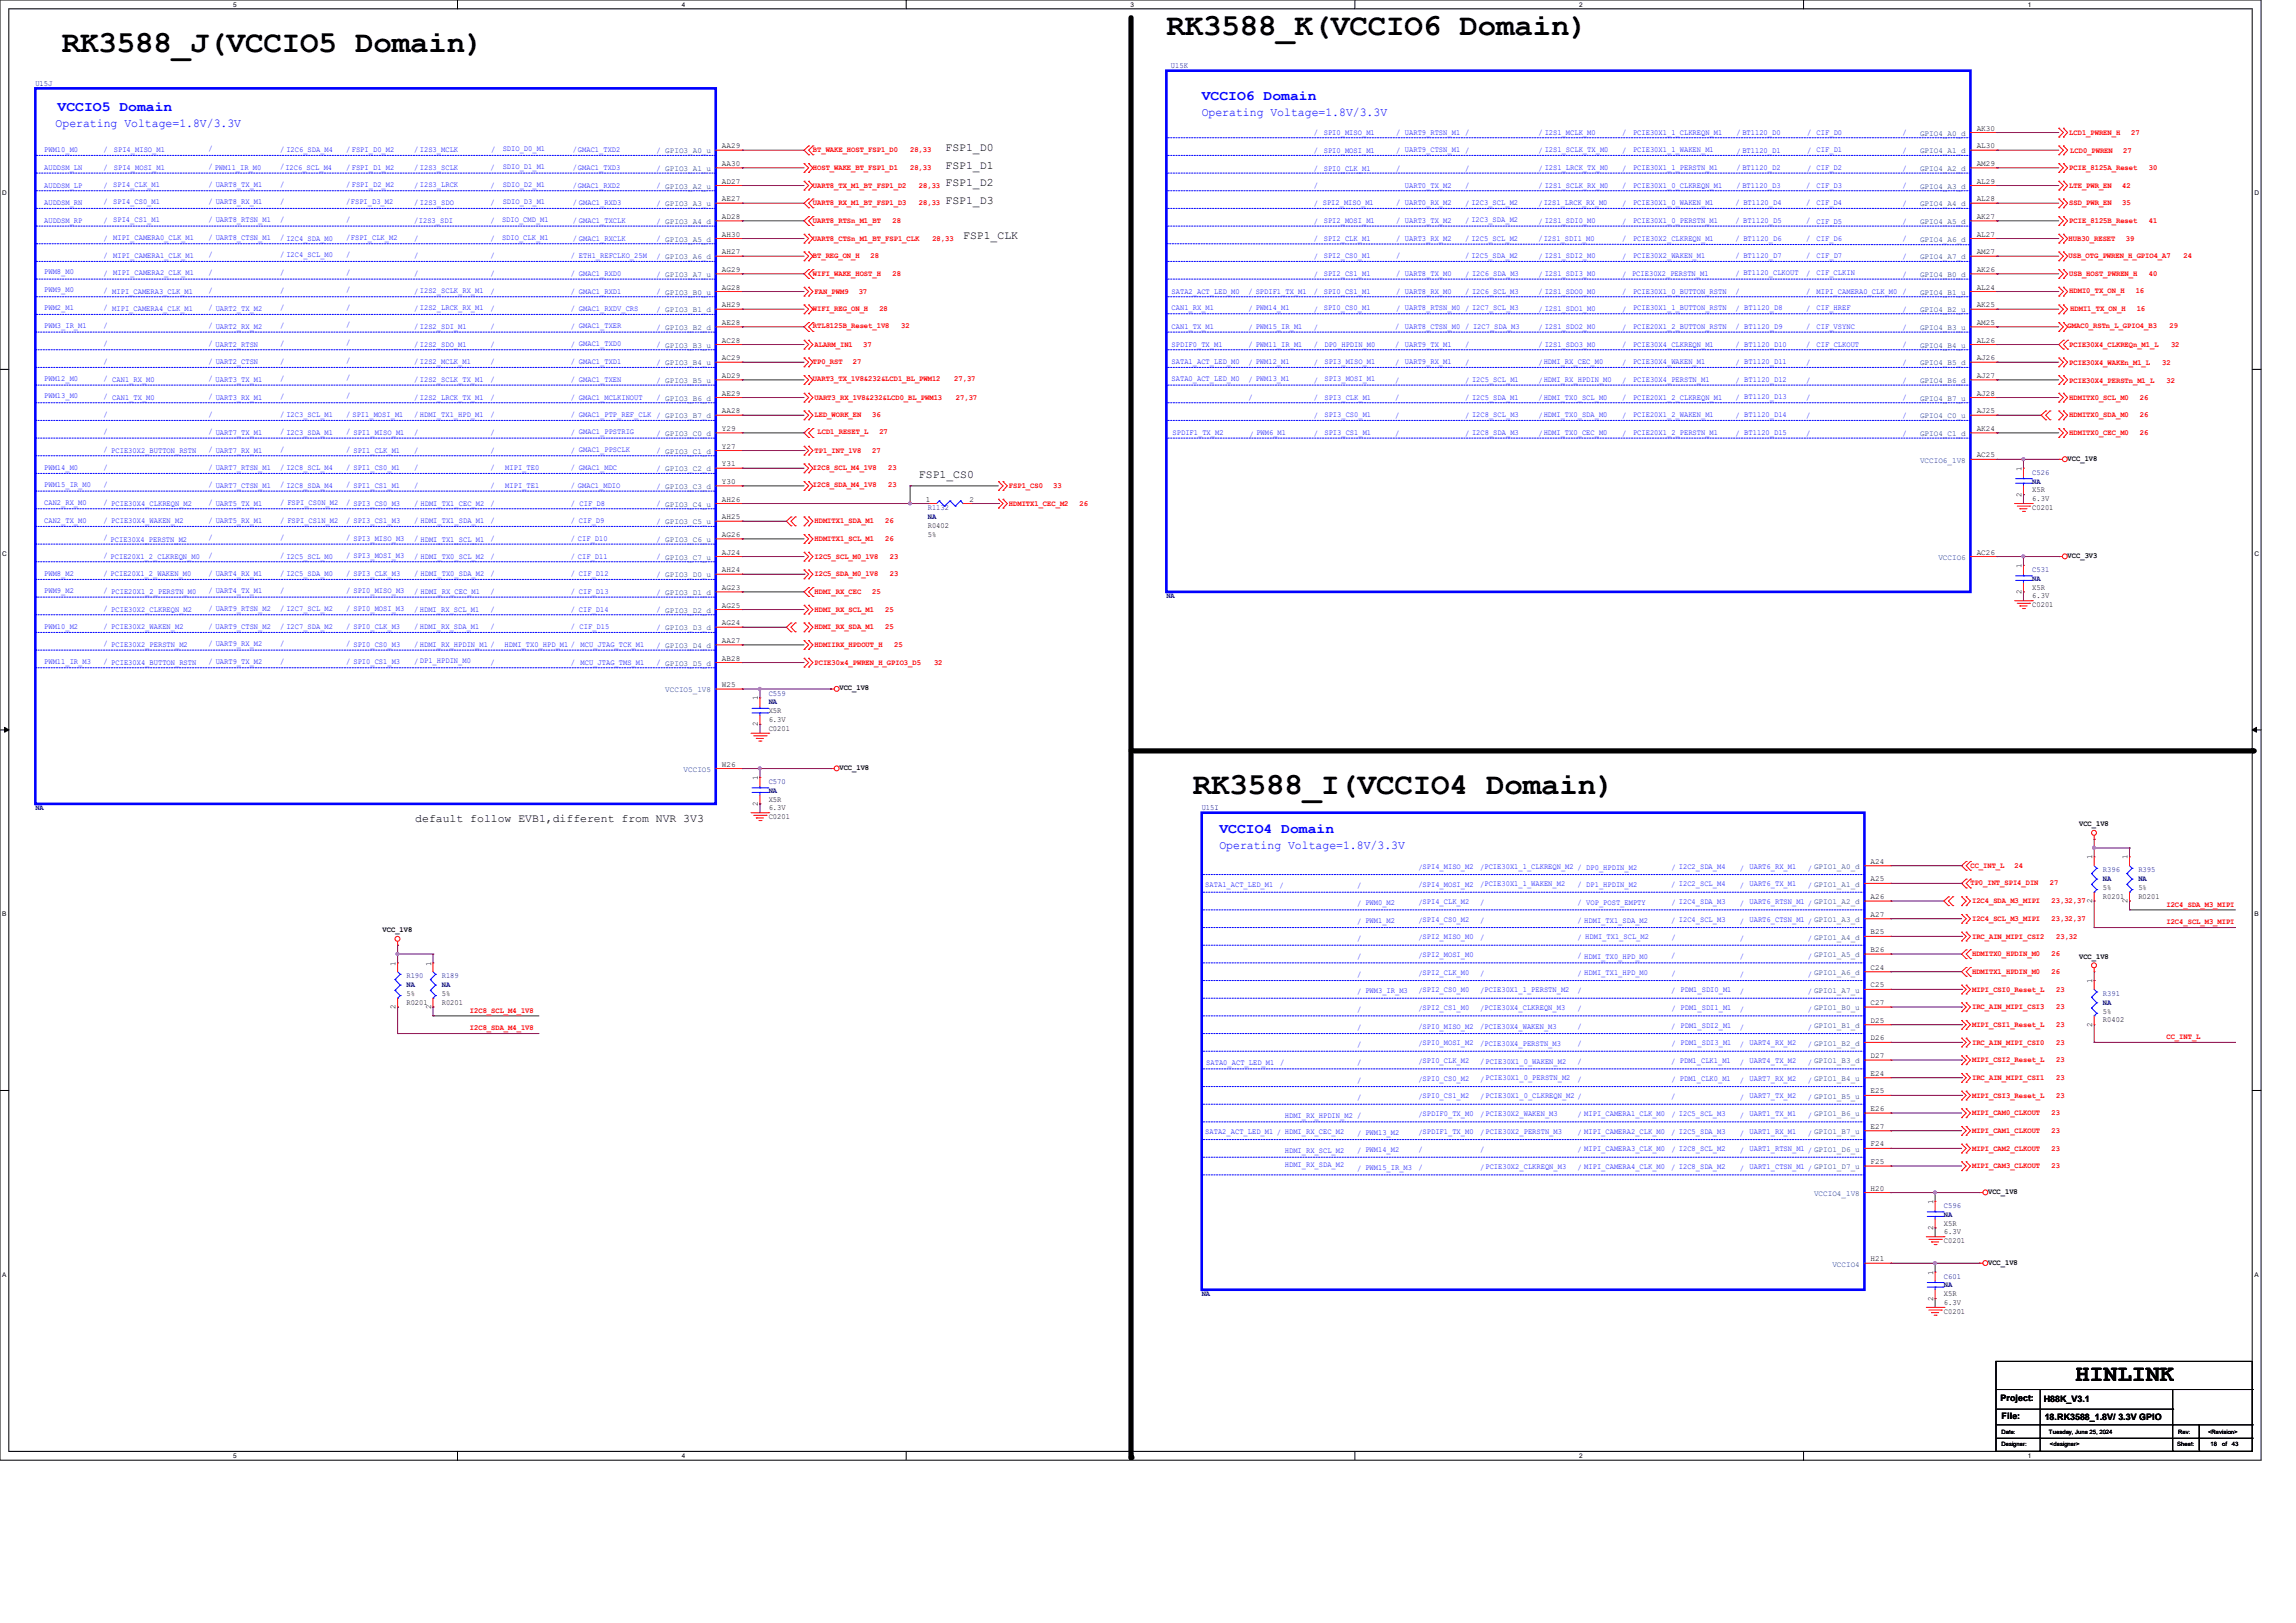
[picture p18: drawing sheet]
<svg xmlns="http://www.w3.org/2000/svg" width="297mm" height="210mm" viewBox="0 0 297 210" stroke-linecap="round" stroke-linejoin="round" font-family="sans-serif">
<defs><g id="words">
<g font-size="4">
<text x="150.9" y="4.5">RK3588_K(VCCIO6 Domain)</text>
<text x="8" y="6.8">RK3588_J(VCCIO5 Domain)</text>
<text x="154.3" y="102.8">RK3588_I(VCCIO4 Domain)</text>
</g>
<text font-size="3" x="268.5" y="178.7">HINLINK</text>
<g font-size="1.8" fill="#00f">
<text x="7.5" y="14.3">VCCIO5 Domain</text>
<text x="155.4" y="13">VCCIO6 Domain</text>
<text x="157.7" y="107.8">VCCIO4 Domain</text>
</g>
<g font-size="1.6" fill="#00f">
<text x="7.2" y="16.4">Operating Voltage=1.8V/3.3V</text>
<text x="155.4" y="14.9">Operating Voltage=1.8V/3.3V</text>
<text x="157.7" y="109.8">Operating Voltage=1.8V/3.3V</text>
</g>
<g font-size="1.5">
<text x="122.3" y="19.5">FSP1_D0</text>
<text x="122.3" y="21.8">FSP1_D1</text>
<text x="122.3" y="24.1">FSP1_D2</text>
<text x="122.3" y="26.4">FSP1_D3</text>
<text x="124.6" y="30.9">FSP1_CLK</text>
<text x="118.9" y="61.8">FSP1_CS0</text>
<text x="53.7" y="106.4">default follow EVB1,different from NVR 3V3</text>
</g>
<g font-size="1.1">
<text x="258.8" y="181.3">Project:</text>
<text x="258.9" y="183.6">File:</text>
<text x="264.4" y="181.4">H88K_V3.1</text>
<text x="264.5" y="183.7">18.RK3588_1.8V/ 3.3V GPIO</text>
</g>
<g font-size="1" fill="#00007f">
<text x="4.6" y="11.1">U15J</text>
<text x="151.5" y="8.8">U15K</text>
<text x="120" y="66">R1132</text>
<text x="262.9" y="61.4">C526</text>
<text x="262.9" y="62.6">NA</text>
<text x="120" y="67.1">NA</text>
<text x="150.9" y="77.4">NA</text>
<text x="262.9" y="74">C531</text>
<text x="262.9" y="75.1">NA</text>
<text x="99.4" y="90">C559</text>
<text x="99.4" y="91.1">NA</text>
<text x="99.4" y="101.4">C570</text>
<text x="4.6" y="104.9">NA</text>
<text x="99.4" y="102.6">NA</text>
<text x="155.4" y="104.9">U15I</text>
<text x="272" y="112.9">R396</text>
<text x="276.6" y="112.9">R395</text>
<text x="272" y="114">NA</text>
<text x="276.6" y="114">NA</text>
<text x="52.6" y="126.6">R190</text>
<text x="52.6" y="127.7">NA</text>
<text x="57.1" y="126.6">R189</text>
<text x="57.1" y="127.7">NA</text>
<text x="272" y="128.9">R391</text>
<text x="272" y="130">NA</text>
<text x="251.5" y="156.3">C596</text>
<text x="251.5" y="157.4">NA</text>
<text x="155.4" y="167.7">NA</text>
<text x="251.5" y="165.4">C601</text>
<text x="251.5" y="166.6">NA</text>
</g>
<g font-size="1" fill="#00f">
<text x="170" y="17.5">/</text>
<text x="171.2" y="17.5">SPI0_MISO_M1</text>
<text x="180.6" y="17.5">/ UART9_RTSN_M1 /</text>
<text x="199" y="17.5">/ I2S1_MCLK_M0</text>
<text x="209.8" y="17.5">/</text>
<text x="211.2" y="17.4">PCIE30X1_1_CLKREQN_M1</text>
<text x="224.6" y="17.5">/ BT1120_D0</text>
<text x="233.8" y="17.5">/ CIF_D0</text>
<text x="246.1" y="17.5">/</text>
<text x="5.7" y="22">AUDDSM_LN</text>
<text x="5.7" y="19.7">PWM10_M0</text>
<text x="13.4" y="19.7">/</text>
<text x="13.4" y="22">/</text>
<text x="14.7" y="19.7">SPI4_MISO_M1</text>
<text x="14.7" y="22">SPI4_MOSI_M1</text>
<text x="27" y="19.6">/</text>
<text x="27" y="21.9">/ PWM11_IR_M0</text>
<text x="36.2" y="21.9">/I2C6_SCL_M4</text>
<text x="36.2" y="19.7">/ I2C6_SDA_M4</text>
<text x="44.8" y="19.7">/FSPI_D0_M2</text>
<text x="44.8" y="22">/FSPI_D1_M2</text>
<text x="53.6" y="22">/I2S3_SCLK</text>
<text x="53.6" y="19.7">/I2S3_MCLK</text>
<text x="63.5" y="22">/</text>
<text x="63.5" y="19.7">/</text>
<text x="65" y="21.9">SDIO_D1_M1</text>
<text x="65" y="19.6">SDIO_D0_M1</text>
<text x="74.1" y="22">/GMAC1_TXD3</text>
<text x="74.1" y="19.7">/GMAC1_TXD2</text>
<text x="84.9" y="22.1">/ GPIO3_A1_u</text>
<text x="84.9" y="19.8">/ GPIO3_A0_u</text>
<text x="170" y="19.8">/</text>
<text x="170" y="22.1">/</text>
<text x="171.2" y="19.8">SPI0_MOSI_M1</text>
<text x="171.2" y="22.1">SPI0_CLK_M1</text>
<text x="180.6" y="22.1">/</text>
<text x="180.6" y="19.8">/ UART9_CTSN_M1 /</text>
<text x="189.5" y="22.1">/</text>
<text x="199" y="19.8">/ I2S1_SCLK_TX_M0</text>
<text x="199" y="22.1">/ I2S1_LRCK_TX_M0</text>
<text x="209.8" y="19.8">/</text>
<text x="209.8" y="22.1">/</text>
<text x="211.2" y="22">PCIE30X1_1_PERSTN_M1</text>
<text x="211.2" y="19.7">PCIE30X1_1_WAKEN_M1</text>
<text x="224.6" y="22">/ BT1120_D2</text>
<text x="224.6" y="19.9">/ BT1120_D1</text>
<text x="233.8" y="19.8">/ CIF_D1</text>
<text x="233.8" y="22.1">/ CIF_D2</text>
<text x="246.1" y="19.8">/</text>
<text x="246.1" y="22.1">/</text>
<text x="5.7" y="24.3">AUDDSM_LP</text>
<text x="5.7" y="26.6">AUDDSM_RN</text>
<text x="5.7" y="28.9">AUDDSM_RP</text>
<text x="13.4" y="26.5">/</text>
<text x="13.4" y="28.9">/</text>
<text x="13.4" y="24.3">/</text>
<text x="14.6" y="28.7">SPI4_CS1_M1</text>
<text x="14.6" y="26.5">SPI4_CS0_M1</text>
<text x="14.6" y="24.2">SPI4_CLK_M1</text>
<text x="27" y="26.5">/ UART8_RX_M1</text>
<text x="27" y="28.7">/ UART8_RTSN_M1</text>
<text x="27" y="24.2">/ UART8_TX_M1</text>
<text x="36.2" y="26.5">/</text>
<text x="36.2" y="28.7">/</text>
<text x="36.2" y="24.2">/</text>
<text x="44.8" y="28.7">/</text>
<text x="44.8" y="26.5">/FSPI_D3_M2</text>
<text x="44.8" y="24.2">/FSPI_D2_M2</text>
<text x="53.6" y="28.9">/I2S3_SDI</text>
<text x="53.6" y="24.3">/I2S3_LRCK</text>
<text x="53.6" y="26.6">/I2S3_SDO</text>
<text x="63.5" y="26.6">/</text>
<text x="63.5" y="28.9">/</text>
<text x="63.5" y="24.3">/</text>
<text x="64.9" y="28.7">SDIO_CMD_M1</text>
<text x="65" y="26.5">SDIO_D3_M1</text>
<text x="65" y="24.2">SDIO_D2_M1</text>
<text x="74.1" y="28.9">/ GMAC1_TXCLK</text>
<text x="74.1" y="26.6">/ GMAC1_RXD3</text>
<text x="74.1" y="24.3">/GMAC1_RXD2</text>
<text x="84.9" y="26.7">/ GPIO3_A3_u</text>
<text x="84.9" y="29">/ GPIO3_A4_d</text>
<text x="84.9" y="24.4">/ GPIO3_A2_u</text>
<text x="170" y="24.4">/</text>
<text x="170" y="26.7">/ SPI2_MISO_M1</text>
<text x="170" y="29">/</text>
<text x="171.2" y="28.9">SPI2_MOSI_M1</text>
<text x="180.6" y="28.9">/ UART3_TX_M2</text>
<text x="180.6" y="26.6">/ UART0_RX_M2</text>
<text x="181.7" y="24.3">UART0_TX_M2</text>
<text x="189.5" y="28.9">/ I2C3_SDA_M2</text>
<text x="189.5" y="26.7">/ I2C3_SCL_M2</text>
<text x="189.5" y="24.4">/</text>
<text x="199" y="24.4">/ I2S1_SCLK_RX_M0</text>
<text x="199" y="26.7">/I2S1_LRCK_RX_M0</text>
<text x="199" y="29">/ I2S1_SDI0_M0</text>
<text x="209.8" y="24.4">/</text>
<text x="209.8" y="26.7">/</text>
<text x="209.8" y="29">/</text>
<text x="211.2" y="24.3">PCIE30X1_0_CLKREQN_M1</text>
<text x="211.2" y="28.9">PCIE30X1_0_PERSTN_M1</text>
<text x="211.2" y="26.6">PCIE30X1_0_WAKEN_M1</text>
<text x="224.5" y="26.6">/ BT1120_D4</text>
<text x="224.5" y="28.9">/ BT1120_D5</text>
<text x="224.6" y="24.3">/ BT1120_D3</text>
<text x="233.6" y="24.3">/</text>
<text x="233.6" y="26.6">/</text>
<text x="233.6" y="28.9">/</text>
<text x="235" y="29">CIF_D5</text>
<text x="235" y="24.3">CIF_D3</text>
<text x="235" y="26.6">CIF_D4</text>
<text x="246.1" y="24.4">/</text>
<text x="246.1" y="26.7">/</text>
<text x="246.1" y="29">/</text>
<text x="5.7" y="35.5">PWM8_M0</text>
<text x="13.4" y="31.2">/</text>
<text x="13.4" y="35.7">/</text>
<text x="13.4" y="33.4">/</text>
<text x="14.6" y="33.4">MIPI_CAMERA1_CLK_M1</text>
<text x="14.6" y="35.6">MIPI_CAMERA2_CLK_M1</text>
<text x="14.6" y="31">MIPI_CAMERA0_CLK_M1</text>
<text x="27" y="31">/ UART8_CTSN_M1</text>
<text x="27" y="33.3">/</text>
<text x="27" y="35.6">/</text>
<text x="36.2" y="31">/ I2C4_SDA_M0</text>
<text x="36.2" y="33.3">/ I2C4_SCL_M0</text>
<text x="36.2" y="35.6">/</text>
<text x="44.8" y="31">/FSPI_CLK_M2</text>
<text x="44.8" y="33.3">/</text>
<text x="44.8" y="35.6">/</text>
<text x="53.6" y="31.2">/</text>
<text x="53.6" y="33.4">/</text>
<text x="53.6" y="35.7">/</text>
<text x="63.5" y="31.2">/</text>
<text x="63.5" y="33.4">/</text>
<text x="63.5" y="35.7">/</text>
<text x="64.9" y="31">SDIO_CLK_M1</text>
<text x="73.8" y="33.4">/ ETH1_REFCLKO_25M</text>
<text x="73.8" y="35.7">/ GMAC1_RXD0</text>
<text x="74.1" y="31.2">/ GMAC1_RXCLK</text>
<text x="84.9" y="31.2">/ GPIO3_A5_d</text>
<text x="84.9" y="33.5">/ GPIO3_A6_d</text>
<text x="84.9" y="35.8">/ GPIO3_A7_u</text>
<text x="170" y="31.2">/</text>
<text x="170" y="33.5">/</text>
<text x="170" y="35.8">/</text>
<text x="171.2" y="31.2">SPI2_CLK_M1</text>
<text x="171.2" y="35.7">SPI2_CS1_M1</text>
<text x="171.2" y="33.4">SPI2_CS0_M1</text>
<text x="180.6" y="31.2">/ UART3_RX_M2</text>
<text x="180.6" y="33.4">/</text>
<text x="180.6" y="35.7">/ UART8_TX_M0</text>
<text x="189.5" y="31.2">/ I2C5_SCL_M2</text>
<text x="189.5" y="33.4">/ I2C5_SDA_M2</text>
<text x="189.5" y="35.8">/ I2C6_SDA_M3</text>
<text x="199" y="31.2">/I2S1_SDI1_M0</text>
<text x="199" y="33.5">/ I2S1_SDI2_M0</text>
<text x="199" y="35.8">/ I2S1_SDI3_M0</text>
<text x="209.8" y="31.2">/</text>
<text x="209.8" y="33.5">/</text>
<text x="209.8" y="35.8">/</text>
<text x="211.1" y="35.7">PCIE30X2_PERSTN_M1</text>
<text x="211.2" y="31.2">PCIE30X2_CLKREQN_M1</text>
<text x="211.2" y="33.4">PCIE30X2_WAKEN_M1</text>
<text x="224.5" y="31.2">/ BT1120_D6</text>
<text x="224.5" y="33.4">/ BT1120_D7</text>
<text x="224.5" y="35.7">/ BT1120_CLKOUT</text>
<text x="233.6" y="31.2">/</text>
<text x="233.6" y="33.4">/</text>
<text x="233.6" y="35.7">/</text>
<text x="235" y="31.2">CIF_D6</text>
<text x="235" y="35.6">CIF_CLKIN</text>
<text x="235" y="33.4">CIF_D7</text>
<text x="246.1" y="31.2">/</text>
<text x="246.1" y="33.5">/</text>
<text x="246.1" y="35.8">/</text>
<text x="5.7" y="37.8">PWM9_M0</text>
<text x="5.7" y="40.2">PWM2_M1</text>
<text x="13.4" y="40.2">/ MIPI_CAMERA4_CLK_M1</text>
<text x="13.4" y="37.9">/ MIPI_CAMERA3_CLK_M1</text>
<text x="27" y="37.9">/</text>
<text x="27" y="40.2">/ UART2_TX_M2</text>
<text x="36.2" y="37.9">/</text>
<text x="36.2" y="40.2">/</text>
<text x="44.8" y="37.8">/</text>
<text x="44.8" y="40">/</text>
<text x="53.6" y="38">/I2S2_SCLK_RX_M1</text>
<text x="53.6" y="40.3">/I2S2_LRCK_RX_M1</text>
<text x="63.5" y="38">/</text>
<text x="63.5" y="40.3">/</text>
<text x="73.8" y="38">/ GMAC1_RXD1</text>
<text x="73.8" y="40.3">/ GMAC1_RXDV_CRS</text>
<text x="84.9" y="38.1">/ GPIO3_B0_u</text>
<text x="84.9" y="40.4">/ GPIO3_B1_d</text>
<text x="151.6" y="40.2">CAN1_RX_M1</text>
<text x="151.6" y="38">SATA2_ACT_LED_M0</text>
<text x="161.5" y="40.3">/ PWM14_M1</text>
<text x="161.5" y="38.1">/ SPDIF1_TX_M1</text>
<text x="170" y="38.1">/</text>
<text x="170" y="40.4">/</text>
<text x="171.2" y="38">SPI0_CS1_M1</text>
<text x="171.2" y="40.2">SPI0_CS0_M1</text>
<text x="180.6" y="38">/ UART8_RX_M0</text>
<text x="180.6" y="40.3">/ UART8_RTSN_M0 / I2C7_SCL_M3</text>
<text x="189.5" y="38">/ I2C6_SCL_M3</text>
<text x="199" y="38.1">/ I2S1_SDO0_M0</text>
<text x="199" y="40.4">/ I2S1_SDO1_M0</text>
<text x="209.8" y="38.1">/</text>
<text x="209.8" y="40.4">/</text>
<text x="211.2" y="38">PCIE30X1_0_BUTTON_RSTN</text>
<text x="211.2" y="40.2">PCIE30X1_1_BUTTON_RSTN</text>
<text x="224.5" y="38">/</text>
<text x="224.5" y="40.3">/ BT1120_D8</text>
<text x="233.6" y="38">/</text>
<text x="233.6" y="40.3">/</text>
<text x="235" y="40.2">CIF_HREF</text>
<text x="235" y="38">MIPI_CAMERA0_CLK_M0 /</text>
<text x="246.1" y="40.4">/</text>
<text x="5.7" y="42.5">PWM3_IR_M1</text>
<text x="13.4" y="44.7">/</text>
<text x="13.4" y="47">/</text>
<text x="13.4" y="42.5">/</text>
<text x="27" y="44.7">/ UART2_RTSN</text>
<text x="27" y="47">/ UART2_CTSN</text>
<text x="27" y="42.5">/ UART2_RX_M2</text>
<text x="36.2" y="42.5">/</text>
<text x="36.2" y="44.7">/</text>
<text x="36.2" y="47">/</text>
<text x="44.8" y="44.6">/</text>
<text x="44.8" y="46.9">/</text>
<text x="44.8" y="42.3">/</text>
<text x="53.6" y="44.9">/I2S2_SDO_M1</text>
<text x="53.6" y="47.2">/I2S2_MCLK_M1</text>
<text x="53.6" y="42.6">/I2S2_SDI_M1</text>
<text x="63.5" y="44.9">/</text>
<text x="63.5" y="47.2">/</text>
<text x="63.5" y="42.6">/</text>
<text x="73.8" y="44.9">/ GMAC1_TXD0</text>
<text x="73.8" y="47.2">/ GMAC1_TXD1</text>
<text x="73.8" y="42.6">/ GMAC1_TXER</text>
<text x="84.9" y="45">/ GPIO3_B3_u</text>
<text x="84.9" y="47.2">/ GPIO3_B4_u</text>
<text x="84.9" y="42.7">/ GPIO3_B2_d</text>
<text x="151.6" y="42.6">CAN1_TX_M1</text>
<text x="151.6" y="47">SATA1_ACT_LED_M0</text>
<text x="151.6" y="44.9">SPDIF0_TX_M1</text>
<text x="161.5" y="42.7">/ PWM15_IR_M1</text>
<text x="161.5" y="47.2">/ PWM12_M1</text>
<text x="161.5" y="44.9">/ PWM11_IR_M1</text>
<text x="170" y="42.7">/</text>
<text x="170" y="45">/</text>
<text x="170" y="47.2">/</text>
<text x="171.3" y="44.9">DP0_HPDIN_M0</text>
<text x="171.3" y="47.2">SPI3_MISO_M1</text>
<text x="180.5" y="47.2">/</text>
<text x="180.5" y="42.6">/</text>
<text x="180.5" y="44.9">/</text>
<text x="181.7" y="47.2">UART9_RX_M1</text>
<text x="181.7" y="42.6">UART8_CTSN_M0 / I2C7_SDA_M3</text>
<text x="181.7" y="44.9">UART9_TX_M1</text>
<text x="189.5" y="44.9">/</text>
<text x="189.5" y="47.2">/</text>
<text x="199" y="42.7">/ I2S1_SDO2_M0</text>
<text x="199" y="45">/ I2S1_SDO3_M0</text>
<text x="199" y="47.2">/HDMI_RX_CEC_M0</text>
<text x="209.8" y="42.7">/</text>
<text x="209.8" y="45">/</text>
<text x="209.8" y="47.2">/</text>
<text x="211.2" y="42.6">PCIE20X1_2_BUTTON_RSTN</text>
<text x="211.2" y="47.2">PCIE30X4_WAKEN_M1</text>
<text x="211.2" y="44.9">PCIE30X4_CLKREQN_M1</text>
<text x="224.5" y="44.9">/ BT1120_D10</text>
<text x="224.5" y="47.2">/ BT1120_D11</text>
<text x="224.5" y="42.6">/ BT1120_D9</text>
<text x="233.6" y="44.9">/</text>
<text x="233.6" y="47.2">/</text>
<text x="233.6" y="42.6">/</text>
<text x="235" y="42.6">CIF_VSYNC</text>
<text x="235" y="45">CIF_CLKOUT</text>
<text x="246.1" y="45">/</text>
<text x="246.1" y="47.2">/</text>
<text x="246.1" y="42.7">/</text>
<text x="5.7" y="51.5">PWM13_M0</text>
<text x="5.7" y="49.3">PWM12_M0</text>
<text x="13.4" y="49.3">/ CAN1_RX_M0</text>
<text x="13.4" y="51.6">/ CAN1_TX_M0</text>
<text x="13.4" y="53.9">/</text>
<text x="27" y="49.3">/ UART3_TX_M1</text>
<text x="27" y="51.6">/ UART3_RX_M1</text>
<text x="27" y="53.9">/</text>
<text x="36.2" y="49.3">/</text>
<text x="36.2" y="51.6">/</text>
<text x="36.2" y="53.9">/ I2C3_SCL_M1</text>
<text x="44.8" y="49.2">/</text>
<text x="44.8" y="51.5">/</text>
<text x="44.8" y="53.9">/ SPI1_MOSI_M1</text>
<text x="53.6" y="49.4">/I2S2_SCLK_TX_M1</text>
<text x="53.6" y="51.7">/I2S2_LRCK_TX_M1</text>
<text x="63.5" y="49.4">/</text>
<text x="63.5" y="51.7">/</text>
<text x="73.8" y="49.4">/ GMAC1_TXEN</text>
<text x="73.8" y="51.7">/ GMAC1_MCLKINOUT</text>
<text x="84.9" y="49.5">/ GPIO3_B5_u</text>
<text x="84.9" y="51.8">/ GPIO3_B6_d</text>
<text x="151.6" y="49.3">SATA0_ACT_LED_M0</text>
<text x="161.5" y="51.8">/</text>
<text x="161.5" y="49.4">/ PWM13_M1</text>
<text x="170" y="49.5">/</text>
<text x="170" y="51.8">/</text>
<text x="171.3" y="51.7">SPI3_CLK_M1</text>
<text x="171.3" y="49.3">SPI3_MOSI_M1</text>
<text x="180.5" y="49.5">/</text>
<text x="180.5" y="51.8">/</text>
<text x="189.5" y="49.5">/ I2C5_SCL_M1</text>
<text x="189.5" y="51.8">/ I2C5_SDA_M1</text>
<text x="199" y="49.5">/HDMI_RX_HPDIN_M0</text>
<text x="199" y="51.8">/HDMI_TX0_SCL_M0</text>
<text x="209.8" y="49.5">/</text>
<text x="209.8" y="51.8">/</text>
<text x="211.2" y="49.4">PCIE30X4_PERSTN_M1</text>
<text x="211.2" y="51.7">PCIE20X1_2_CLKREQN_M1</text>
<text x="224.5" y="49.5">/ BT1120_D12</text>
<text x="224.5" y="51.8">/ BT1120_D13</text>
<text x="233.6" y="49.5">/</text>
<text x="233.6" y="51.8">/</text>
<text x="246.1" y="49.5">/</text>
<text x="246.1" y="51.8">/</text>
<text x="13.4" y="56.2">/</text>
<text x="13.4" y="58.5">/ PCIE30X2_BUTTON_RSTN</text>
<text x="27" y="56.2">/ UART7_TX_M1</text>
<text x="27" y="58.5">/ UART7_RX_M1</text>
<text x="36.2" y="56.2">/ I2C3_SDA_M1</text>
<text x="36.2" y="58.5">/</text>
<text x="44.8" y="56.2">/ SPI1_MISO_M1</text>
<text x="44.8" y="58.5">/ SPI1_CLK_M1</text>
<text x="53.6" y="54">/HDMI_TX1_HPD_M1</text>
<text x="53.6" y="56.3">/</text>
<text x="53.6" y="58.6">/</text>
<text x="63.5" y="54">/</text>
<text x="63.5" y="56.3">/</text>
<text x="63.5" y="58.6">/</text>
<text x="73.8" y="54">/ GMAC1_PTP_REF_CLK / GPIO3_B7_d</text>
<text x="73.8" y="56.3">/ GMAC1_PPSTRIG</text>
<text x="73.8" y="58.6">/ GMAC1_PPSCLK</text>
<text x="84.9" y="56.4">/ GPIO3_C0_d</text>
<text x="84.9" y="58.7">/ GPIO3_C1_d</text>
<text x="151.7" y="56.3">SPDIF1_TX_M2</text>
<text x="161.6" y="56.5">/ PWM6_M1</text>
<text x="170" y="54.1">/</text>
<text x="170" y="56.4">/</text>
<text x="171.3" y="54">SPI3_CS0_M1</text>
<text x="171.3" y="56.3">SPI3_CS1_M1</text>
<text x="180.5" y="54.1">/</text>
<text x="180.5" y="56.4">/</text>
<text x="189.5" y="54.1">/ I2C8_SCL_M3</text>
<text x="189.5" y="56.4">/ I2C8_SDA_M3</text>
<text x="199" y="54.1">/HDMI_TX0_SDA_M0</text>
<text x="199" y="56.4">/HDMI_TX0_CEC_M0</text>
<text x="209.8" y="54.1">/</text>
<text x="209.8" y="56.4">/</text>
<text x="211.2" y="56.3">PCIE20X1_2_PERSTN_M1</text>
<text x="211.2" y="54">PCIE20X1_2_WAKEN_M1</text>
<text x="224.5" y="54.1">/ BT1120_D14</text>
<text x="224.5" y="56.4">/ BT1120_D15</text>
<text x="233.6" y="54.1">/</text>
<text x="233.6" y="56.4">/</text>
<text x="246.1" y="54.1">/</text>
<text x="246.1" y="56.4">/</text>
<text x="5.7" y="65.3">CAN2_RX_M0</text>
<text x="5.7" y="63">PWM15_IR_M0</text>
<text x="5.7" y="60.7">PWM14_M0</text>
<text x="13.4" y="60.7">/</text>
<text x="13.4" y="63">/</text>
<text x="13.4" y="65.3">/ PCIE30X4_CLKREQN_M2</text>
<text x="27" y="60.7">/ UART7_RTSN_M1</text>
<text x="27" y="63">/ UART7_CTSN_M1</text>
<text x="27" y="65.3">/ UART5_TX_M1</text>
<text x="36.2" y="60.7">/ I2C8_SCL_M4</text>
<text x="36.2" y="63">/ I2C8_SDA_M4</text>
<text x="36.2" y="65.3">/ FSPI_CS0N_M2</text>
<text x="44.8" y="60.7">/ SPI1_CS0_M1</text>
<text x="44.8" y="63">/ SPI1_CS1_M1</text>
<text x="44.8" y="65.3">/ SPI3_CS0_M3</text>
<text x="53.6" y="60.9">/</text>
<text x="53.6" y="63.2">/</text>
<text x="53.6" y="65.4">/ HDMI_TX1_CEC_M2</text>
<text x="63.5" y="60.9">/</text>
<text x="63.5" y="63.2">/</text>
<text x="63.5" y="65.4">/</text>
<text x="65.4" y="63.2">MIPI_TE1</text>
<text x="65.4" y="60.9">MIPI_TE0</text>
<text x="73.8" y="60.9">/ GMAC1_MDC</text>
<text x="73.8" y="63.2">/ GMAC1_MDIO</text>
<text x="73.8" y="65.4">/ CIF_D8</text>
<text x="84.9" y="61">/ GPIO3_C2_d</text>
<text x="84.9" y="63.2">/ GPIO3_C3_d</text>
<text x="84.9" y="65.5">/ GPIO3_C4_u</text>
<text x="5.7" y="67.6">CAN2_TX_M0</text>
<text x="13.4" y="67.6">/ PCIE30X4_WAKEN_M2</text>
<text x="13.4" y="69.9">/ PCIE30X4_PERSTN_M2</text>
<text x="27" y="67.6">/ UART5_RX_M1</text>
<text x="27" y="69.9">/</text>
<text x="36.2" y="67.6">/ FSPI_CS1N_M2</text>
<text x="36.2" y="69.9">/</text>
<text x="44.8" y="67.6">/ SPI3_CS1_M3</text>
<text x="44.8" y="69.9">/ SPI3_MISO_M3</text>
<text x="53.6" y="67.7">/ HDMI_TX1_SDA_M1</text>
<text x="53.6" y="70">/ HDMI_TX1_SCL_M1</text>
<text x="63.5" y="67.7">/</text>
<text x="63.5" y="70">/</text>
<text x="73.8" y="67.7">/ CIF_D9</text>
<text x="73.8" y="70">/ CIF_D10</text>
<text x="84.9" y="67.8">/ GPIO3_C5_u</text>
<text x="84.9" y="70.1">/ GPIO3_C6_u</text>
<text x="5.7" y="76.8">PWM9_M2</text>
<text x="5.7" y="74.5">PWM8_M2</text>
<text x="13.4" y="72.2">/ PCIE20X1_2_CLKREQN_M0</text>
<text x="13.4" y="74.5">/ PCIE20X1_2_WAKEN_M0</text>
<text x="13.4" y="76.8">/ PCIE20X1_2_PERSTN_M0</text>
<text x="27" y="72.2">/</text>
<text x="27" y="74.5">/ UART4_RX_M1</text>
<text x="27" y="76.8">/ UART4_TX_M1</text>
<text x="36.2" y="72.2">/ I2C5_SCL_M0</text>
<text x="36.2" y="74.5">/ I2C5_SDA_M0</text>
<text x="36.2" y="76.8">/</text>
<text x="44.8" y="72.2">/ SPI3_MOSI_M3</text>
<text x="44.8" y="74.5">/ SPI3_CLK_M3</text>
<text x="44.8" y="76.8">/ SPI0_MISO_M3</text>
<text x="53.6" y="72.3">/ HDMI_TX0_SCL_M2</text>
<text x="53.6" y="74.6">/ HDMI_TX0_SDA_M2</text>
<text x="53.6" y="76.9">/ HDMI_RX_CEC_M1</text>
<text x="63.5" y="72.3">/</text>
<text x="63.5" y="74.6">/</text>
<text x="63.5" y="76.9">/</text>
<text x="73.8" y="72.3">/ CIF_D11</text>
<text x="73.8" y="74.6">/ CIF_D12</text>
<text x="73.8" y="76.9">/ CIF_D13</text>
<text x="84.9" y="72.4">/ GPIO3_C7_u</text>
<text x="84.9" y="74.7">/ GPIO3_D0_u</text>
<text x="84.9" y="77">/ GPIO3_D1_d</text>
<text x="5.7" y="81.3">PWM10_M2</text>
<text x="13.4" y="79">/ PCIE30X2_CLKREQN_M2</text>
<text x="13.4" y="81.3">/ PCIE30X2_WAKEN_M2</text>
<text x="13.4" y="83.6">/ PCIE30X2_PERSTN_M2</text>
<text x="27" y="79">/ UART9_RTSN_M2</text>
<text x="27" y="81.3">/ UART9_CTSN_M2</text>
<text x="27" y="83.6">/ UART9_RX_M2</text>
<text x="36.2" y="79">/ I2C7_SCL_M2</text>
<text x="36.2" y="81.3">/ I2C7_SDA_M2</text>
<text x="36.2" y="83.6">/</text>
<text x="44.8" y="79">/ SPI0_MOSI_M3</text>
<text x="44.8" y="81.3">/ SPI0_CLK_M3</text>
<text x="44.8" y="83.6">/ SPI0_CS0_M3</text>
<text x="53.6" y="79.2">/HDMI_RX_SCL_M1</text>
<text x="53.6" y="81.5">/HDMI_RX_SDA_M1</text>
<text x="53.6" y="83.7">/HDMI_RX_HPDIN_M1 /</text>
<text x="63.5" y="79.2">/</text>
<text x="63.5" y="81.5">/</text>
<text x="65.3" y="83.7">HDMI_TX0_HPD_M1 /</text>
<text x="73.8" y="79.2">/ CIF_D14</text>
<text x="73.8" y="81.5">/ CIF_D15</text>
<text x="75.1" y="83.7">MCU_JTAG_TCK_M1</text>
<text x="84.9" y="79.2">/ GPIO3_D2_d</text>
<text x="84.9" y="81.5">/ GPIO3_D3_d</text>
<text x="84.9" y="83.8">/ GPIO3_D4_d</text>
<text x="5.7" y="85.9">PWM11_IR_M3</text>
<text x="13.4" y="85.9">/ PCIE30X4_BUTTON_RSTN</text>
<text x="27" y="85.9">/ UART9_TX_M2</text>
<text x="36.2" y="85.9">/</text>
<text x="44.8" y="85.9">/ SPI0_CS1_M3</text>
<text x="53.6" y="85.9">/DP1_HPDIN_M0</text>
<text x="63.5" y="86">/</text>
<text x="73.8" y="86">/</text>
<text x="75.1" y="86">MCU_JTAG_TMS_M1</text>
<text x="84.9" y="86.1">/ GPIO3_D5_d</text>
<text x="183.5" y="112.5">/SPI4_MISO_M2</text>
<text x="191.5" y="112.5">/PCIE30X1_1_CLKREQN_M2 / DP0_HPDIN_M2</text>
<text x="216.2" y="112.5">/ I2C2_SDA_M4</text>
<text x="225" y="112.7">/</text>
<text x="226.3" y="112.4">UART6_RX_M1</text>
<text x="233.8" y="112.7">/ GPIO1_A0_d</text>
<text x="155.9" y="114.8">SATA1_ACT_LED_M1</text>
<text x="165.5" y="114.9">/</text>
<text x="175.6" y="114.9">/</text>
<text x="175.6" y="117.2">/ PWM0_M2</text>
<text x="175.6" y="119.5">/ PWM1_M2</text>
<text x="183.5" y="119.4">/SPI4_CS0_M2</text>
<text x="183.5" y="114.8">/SPI4_MOSI_M2</text>
<text x="183.5" y="117.1">/SPI4_CLK_M2</text>
<text x="191.5" y="114.8">/PCIE30X1_1_WAKEN_M2</text>
<text x="191.5" y="117.1">/</text>
<text x="191.5" y="119.4">/</text>
<text x="204" y="114.8">/ DP1_HPDIN_M2</text>
<text x="204" y="119.4">/ HDMI_TX1_SDA_M2</text>
<text x="204" y="117.1">/ VOP_POST_EMPTY</text>
<text x="216.2" y="114.8">/ I2C2_SCL_M4</text>
<text x="216.2" y="119.4">/ I2C4_SCL_M3</text>
<text x="216.2" y="117.1">/ I2C4_SDA_M3</text>
<text x="225" y="119.5">/</text>
<text x="225" y="114.9">/</text>
<text x="225" y="117.2">/</text>
<text x="226.3" y="114.7">UART6_TX_M1</text>
<text x="226.3" y="119.3">UART6_CTSN_M1</text>
<text x="226.3" y="117">UART6_RTSN_M1 / GPIO1_A2_d</text>
<text x="233.8" y="114.9">/ GPIO1_A1_d</text>
<text x="233.8" y="119.5">/ GPIO1_A3_d</text>
<text x="175.6" y="124.1">/</text>
<text x="175.6" y="121.8">/</text>
<text x="183.5" y="124">/SPI2_MOSI_M0</text>
<text x="183.5" y="121.7">/SPI2_MISO_M0</text>
<text x="191.5" y="121.7">/</text>
<text x="204" y="124">/ HDMI_TX0_HPD_M0</text>
<text x="204" y="121.7">/ HDMI_TX1_SCL_M2</text>
<text x="216.2" y="124">/</text>
<text x="216.2" y="121.7">/</text>
<text x="225" y="124.1">/</text>
<text x="225" y="121.8">/</text>
<text x="233.8" y="124.1">/ GPIO1_A5_d</text>
<text x="233.8" y="121.8">/ GPIO1_A4_d</text>
<text x="175.6" y="126.4">/</text>
<text x="175.6" y="128.7">/ PWM3_IR_M3</text>
<text x="175.6" y="130.9">/</text>
<text x="183.5" y="126.2">/SPI2_CLK_M0</text>
<text x="183.5" y="130.8">/SPI2_CS1_M0</text>
<text x="183.5" y="128.5">/SPI2_CS0_M0</text>
<text x="191.5" y="128.5">/PCIE30X1_1_PERSTN_M2</text>
<text x="191.5" y="130.8">/PCIE30X4_CLKREQN_M3</text>
<text x="191.5" y="126.2">/</text>
<text x="204" y="130.8">/</text>
<text x="204" y="126.2">/ HDMI_TX1_HPD_M0</text>
<text x="204" y="128.5">/</text>
<text x="216.2" y="128.5">/ PDM1_SDI0_M1</text>
<text x="216.2" y="126.2">/</text>
<text x="216.2" y="130.8">/ PDM1_SDI1_M1</text>
<text x="225" y="128.7">/</text>
<text x="225" y="130.9">/</text>
<text x="225" y="126.4">/</text>
<text x="233.8" y="128.7">/ GPIO1_A7_u</text>
<text x="233.8" y="130.9">/ GPIO1_B0_u</text>
<text x="233.8" y="126.4">/ GPIO1_A6_d</text>
<text x="156" y="137.8">SATA0_ACT_LED_M1</text>
<text x="165.6" y="137.8">/</text>
<text x="175.6" y="133.2">/</text>
<text x="175.6" y="135.5">/</text>
<text x="175.6" y="137.8">/</text>
<text x="183.5" y="133.1">/SPI0_MISO_M2</text>
<text x="183.5" y="135.4">/SPI0_MOSI_M2</text>
<text x="183.5" y="137.7">/SPI0_CLK_M2</text>
<text x="191.5" y="135.4">/PCIE30X4_PERSTN_M3</text>
<text x="191.5" y="133.1">/PCIE30X4_WAKEN_M3</text>
<text x="191.5" y="137.7">/PCIE30X1_0_WAKEN_M2</text>
<text x="204" y="137.7">/</text>
<text x="204" y="133.1">/</text>
<text x="204" y="135.4">/</text>
<text x="216.2" y="133.1">/ PDM1_SDI2_M1</text>
<text x="216.2" y="137.7">/ PDM1_CLK1_M1</text>
<text x="216.2" y="135.4">/ PDM1_SDI3_M1</text>
<text x="225" y="137.8">/</text>
<text x="225" y="135.5">/</text>
<text x="225" y="133.2">/</text>
<text x="226.3" y="135.3">UART4_RX_M2</text>
<text x="226.3" y="137.5">UART4_TX_M2</text>
<text x="233.8" y="135.5">/ GPIO1_B2_d</text>
<text x="233.8" y="133.2">/ GPIO1_B1_d</text>
<text x="233.8" y="137.8">/ GPIO1_B3_d</text>
<text x="175.6" y="142.4">/</text>
<text x="175.6" y="140.1">/</text>
<text x="183.5" y="142.2">/SPI0_CS1_M2</text>
<text x="183.5" y="140">/SPI0_CS0_M2</text>
<text x="191.5" y="140">/PCIE30X1_0_PERSTN_M2</text>
<text x="191.5" y="142.2">/PCIE30X1_0_CLKREQN_M2 /</text>
<text x="204" y="140">/</text>
<text x="216.2" y="142.2">/</text>
<text x="216.2" y="140">/ PDM1_CLK0_M1</text>
<text x="225" y="140.1">/</text>
<text x="225" y="142.4">/</text>
<text x="226.3" y="142.1">UART7_TX_M2</text>
<text x="226.3" y="139.8">UART7_RX_M2</text>
<text x="233.8" y="140.1">/ GPIO1_B4_u</text>
<text x="233.8" y="142.4">/ GPIO1_B5_u</text>
<text x="155.9" y="146.7">SATA2_ACT_LED_M1 / HDMI_RX_CEC_M2</text>
<text x="166.2" y="149.2">HDMI_RX_SCL_M2</text>
<text x="166.2" y="144.7">HDMI_RX_HPDIN_M2 /</text>
<text x="175.6" y="146.9">/ PWM13_M2</text>
<text x="175.6" y="149.2">/ PWM14_M2</text>
<text x="183.5" y="146.8">/SPDIF1_TX_M0</text>
<text x="183.5" y="149.1">/</text>
<text x="183.5" y="144.5">/SPDIF0_TX_M0</text>
<text x="191.5" y="149.1">/</text>
<text x="191.5" y="144.5">/PCIE30X2_WAKEN_M3</text>
<text x="191.5" y="146.8">/PCIE30X2_PERSTN_M3</text>
<text x="204" y="146.8">/ MIPI_CAMERA2_CLK_M0</text>
<text x="204" y="144.5">/ MIPI_CAMERA1_CLK_M0</text>
<text x="204" y="149.1">/ MIPI_CAMERA3_CLK_M0</text>
<text x="216.2" y="146.8">/ I2C5_SDA_M3</text>
<text x="216.2" y="144.5">/ I2C5_SCL_M3</text>
<text x="216.2" y="149.1">/ I2C8_SCL_M2</text>
<text x="225" y="144.7">/</text>
<text x="225" y="149.2">/</text>
<text x="225" y="146.9">/</text>
<text x="226.3" y="149">UART1_RTSN_M1</text>
<text x="226.3" y="144.4">UART1_TX_M1</text>
<text x="226.3" y="146.7">UART1_RX_M1</text>
<text x="233.8" y="149.2">/ GPIO1_D6_u</text>
<text x="233.8" y="146.9">/ GPIO1_B7_u</text>
<text x="233.8" y="144.7">/ GPIO1_B6_u</text>
<text x="166.2" y="151">HDMI_RX_SDA_M2</text>
<text x="175.6" y="151.5">/ PWM15_IR_M3</text>
<text x="183.5" y="151.4">/</text>
<text x="191.5" y="151.4">/PCIE30X2_CLKREQN_M3</text>
<text x="204" y="151.4">/ MIPI_CAMERA4_CLK_M0</text>
<text x="216.2" y="151.4">/ I2C8_SDA_M2</text>
<text x="225" y="151.5">/</text>
<text x="226.3" y="151.3">UART1_CTSN_M1</text>
<text x="233.8" y="151.5">/ GPIO1_D7_u</text>
</g>
<g font-size="1" fill="#003f7f">
<text x="248.4" y="17.6">GPIO4_A0_d</text>
<text x="248.4" y="19.9">GPIO4_A1_d</text>
<text x="248.4" y="22.1">GPIO4_A2_d</text>
<text x="248.4" y="29">GPIO4_A5_d</text>
<text x="248.4" y="26.7">GPIO4_A4_d</text>
<text x="248.4" y="24.4">GPIO4_A3_d</text>
<text x="248.4" y="35.9">GPIO4_B0_d</text>
<text x="248.4" y="31.3">GPIO4_A6_d</text>
<text x="248.4" y="33.6">GPIO4_A7_d</text>
<text x="248.4" y="40.4">GPIO4_B2_u</text>
<text x="248.4" y="38.1">GPIO4_B1_u</text>
<text x="248.4" y="47.3">GPIO4_B5_d</text>
<text x="248.4" y="45">GPIO4_B4_u</text>
<text x="248.4" y="42.7">GPIO4_B3_u</text>
<text x="248.4" y="49.6">GPIO4_B6_d</text>
<text x="248.4" y="51.9">GPIO4_B7_u</text>
<text x="248.4" y="59.9">VCCIO6_1V8</text>
<text x="248.4" y="54.1">GPIO4_C0_u</text>
<text x="248.4" y="56.4">GPIO4_C1_d</text>
<text x="250.7" y="72.4">VCCIO6</text>
<text x="86.1" y="89.6">VCCIO5_1V8</text>
<text x="88.4" y="99.9">VCCIO5</text>
<text x="234.7" y="154.7">VCCIO4_1V8</text>
<text x="237" y="163.9">VCCIO4</text>
</g>
<g font-size="1">
<text x="255.7" y="16.9">AK30</text>
<text x="93.4" y="19.2">AA29</text>
<text x="93.4" y="21.5">AA30</text>
<text x="93.4" y="23.8">AD27</text>
<text x="255.7" y="23.8">AL29</text>
<text x="255.7" y="19.2">AL30</text>
<text x="255.7" y="21.5">AM29</text>
<text x="93.4" y="28.3">AD28</text>
<text x="93.4" y="26">AE27</text>
<text x="255.7" y="28.3">AK27</text>
<text x="255.7" y="26">AL28</text>
<text x="93.4" y="35.2">AG29</text>
<text x="93.4" y="32.9">AH27</text>
<text x="93.4" y="30.6">AH30</text>
<text x="255.7" y="35.2">AK26</text>
<text x="255.7" y="30.6">AL27</text>
<text x="255.7" y="32.9">AM27</text>
<text x="93.4" y="37.5">AG28</text>
<text x="93.4" y="39.8">AH29</text>
<text x="255.7" y="39.8">AK25</text>
<text x="255.7" y="37.5">AL24</text>
<text x="93.4" y="44.3">AC28</text>
<text x="93.4" y="46.6">AC29</text>
<text x="93.4" y="42">AE28</text>
<text x="255.7" y="46.6">AJ26</text>
<text x="255.7" y="44.3">AL26</text>
<text x="255.7" y="42">AM25</text>
<text x="93.4" y="53.5">AA28</text>
<text x="93.4" y="48.9">AD29</text>
<text x="93.4" y="51.2">AE29</text>
<text x="255.7" y="53.5">AJ25</text>
<text x="255.7" y="48.9">AJ27</text>
<text x="255.7" y="51.2">AJ28</text>
<text x="93.4" y="58">Y27</text>
<text x="93.4" y="55.8">Y29</text>
<text x="255.7" y="59.2">AC25</text>
<text x="255.7" y="55.8">AK24</text>
<text x="267.5" y="59.6">VCC_1V8</text>
<text x="93.4" y="62.6">Y30</text>
<text x="93.4" y="60.3">Y31</text>
<text x="93.4" y="64.9">AH26</text>
<text x="119.8" y="64.9">1</text>
<text x="125.4" y="64.9">2</text>
<text x="261.5" y="64.3" transform="rotate(-90 261.5 64.3)">2</text>
<text x="261.5" y="60.9" transform="rotate(-90 261.5 60.9)">1</text>
<text x="262.9" y="66">C0201</text>
<text x="262.9" y="63.7">X5R</text>
<text x="262.9" y="64.9">6.3V</text>
<text x="93.4" y="69.5">AG26</text>
<text x="93.4" y="67.2">AH25</text>
<text x="93.4" y="71.8">AJ24</text>
<text x="120" y="68.3">R0402</text>
<text x="120" y="69.4">5%</text>
<text x="255.7" y="71.8">AC26</text>
<text x="93.4" y="76.3">AG23</text>
<text x="93.4" y="74">AH24</text>
<text x="261.5" y="76.8" transform="rotate(-90 261.5 76.8)">2</text>
<text x="261.5" y="73.5" transform="rotate(-90 261.5 73.5)">1</text>
<text x="262.9" y="76.3">X5R</text>
<text x="262.9" y="77.4">6.3V</text>
<text x="267.5" y="72.2">VCC_3V3</text>
<text x="93.4" y="83.2">AA27</text>
<text x="93.4" y="80.9">AG24</text>
<text x="93.4" y="78.6">AG25</text>
<text x="262.9" y="78.6">C0201</text>
<text x="93.4" y="88.9">W25</text>
<text x="93.4" y="85.5">AB28</text>
<text x="108.6" y="89.3">VCC_1V8</text>
<text x="98" y="94" transform="rotate(-90 98 94)">2</text>
<text x="98" y="90.6" transform="rotate(-90 98 90.6)">1</text>
<text x="99.4" y="94.6">C0201</text>
<text x="99.4" y="92.3">X5R</text>
<text x="99.4" y="93.4">6.3V</text>
<text x="93.4" y="99.2">W26</text>
<text x="98" y="100.9" transform="rotate(-90 98 100.9)">1</text>
<text x="108.6" y="99.6">VCC_1V8</text>
<text x="98" y="104.3" transform="rotate(-90 98 104.3)">2</text>
<text x="99.4" y="106">C0201</text>
<text x="99.4" y="103.7">X5R</text>
<text x="99.4" y="104.9">6.3V</text>
<text x="268.9" y="106.9">VCC_1V8</text>
<text x="242" y="111.8">A24</text>
<text x="270.6" y="111.2" transform="rotate(-90 270.6 111.2)">1</text>
<text x="275.2" y="111.2" transform="rotate(-90 275.2 111.2)">1</text>
<text x="242" y="114">A25</text>
<text x="242" y="116.3">A26</text>
<text x="242" y="118.6">A27</text>
<text x="270.6" y="116.8" transform="rotate(-90 270.6 116.8)">2</text>
<text x="272" y="116.3">R0201</text>
<text x="272" y="115.1">5%</text>
<text x="275.2" y="116.8" transform="rotate(-90 275.2 116.8)">2</text>
<text x="276.6" y="116.3">R0201</text>
<text x="276.6" y="115.1">5%</text>
<text x="49.5" y="120.7">VCC_1V8</text>
<text x="51.2" y="124.9" transform="rotate(-90 51.2 124.9)">1</text>
<text x="55.8" y="124.9" transform="rotate(-90 55.8 124.9)">1</text>
<text x="242" y="120.9">B25</text>
<text x="242" y="123.2">B26</text>
<text x="242" y="125.5">C24</text>
<text x="268.9" y="124.1">VCC_1V8</text>
<text x="51.2" y="130.6" transform="rotate(-90 51.2 130.6)">2</text>
<text x="52.6" y="130">R0201</text>
<text x="52.6" y="128.9">5%</text>
<text x="55.8" y="130.6" transform="rotate(-90 55.8 130.6)">2</text>
<text x="57.1" y="130">R0201</text>
<text x="57.1" y="128.9">5%</text>
<text x="242" y="127.8">C25</text>
<text x="242" y="130">C27</text>
<text x="270.6" y="127.2" transform="rotate(-90 270.6 127.2)">1</text>
<text x="272" y="131.2">5%</text>
<text x="242" y="132.3">D25</text>
<text x="242" y="134.6">D26</text>
<text x="242" y="136.9">D27</text>
<text x="270.6" y="132.8" transform="rotate(-90 270.6 132.8)">2</text>
<text x="272" y="132.3">R0402</text>
<text x="242" y="139.2">E24</text>
<text x="242" y="141.5">E25</text>
<text x="242" y="143.8">E26</text>
<text x="242" y="146.1">E27</text>
<text x="242" y="148.3">F24</text>
<text x="242" y="150.6">F25</text>
<text x="242" y="154.1">H20</text>
<text x="250.1" y="155.8" transform="rotate(-90 250.1 155.8)">1</text>
<text x="257.2" y="154.5">VCC_1V8</text>
<text x="250.1" y="159.1" transform="rotate(-90 250.1 159.1)">2</text>
<text x="251.5" y="160.9">C0201</text>
<text x="251.5" y="158.6">X5R</text>
<text x="251.5" y="159.7">6.3V</text>
<text x="242" y="163.2">H21</text>
<text x="250.1" y="164.9" transform="rotate(-90 250.1 164.9)">1</text>
<text x="251.5" y="167.7">X5R</text>
<text x="257.2" y="163.6">VCC_1V8</text>
<text x="250.1" y="168.3" transform="rotate(-90 250.1 168.3)">2</text>
<text x="251.5" y="170">C0201</text>
<text x="251.5" y="168.9">6.3V</text>
</g>
<g font-size="1" fill="#f00">
<text x="267.7" y="17.4">LCD1_PWREN_H</text>
<text x="275.7" y="17.4">27</text>
<text x="105.2" y="22">HOST_WAKE_BT_FSP1_D1</text>
<text x="105.2" y="19.7">BT_WAKE_HOST_FSP1_D0</text>
<text x="117.7" y="22">28,33</text>
<text x="117.7" y="19.7">28,33</text>
<text x="267.7" y="22">PCIE_8125A_Reset</text>
<text x="267.8" y="19.8">LCD0_PWREN</text>
<text x="274.7" y="19.8">27</text>
<text x="278" y="22">30</text>
<text x="105.2" y="26.6">UART8_RX_M1_BT_FSP1_D3</text>
<text x="105.2" y="24.3">UART8_TX_M1_BT_FSP1_D2</text>
<text x="105.2" y="28.9">UART8_RTSn_M1_BT</text>
<text x="115.4" y="28.9">28</text>
<text x="118.9" y="26.6">28,33</text>
<text x="118.9" y="24.3">28,33</text>
<text x="267.7" y="24.3">LTE_PWR_EN</text>
<text x="267.7" y="26.6">SSD_PWR_EN</text>
<text x="267.7" y="28.9">PCIE_8125B_Reset</text>
<text x="274.5" y="24.3">42</text>
<text x="274.5" y="26.6">35</text>
<text x="278" y="28.9">41</text>
<text x="105.2" y="33.4">BT_REG_ON_H</text>
<text x="105.2" y="35.7">WIFI_WAKE_HOST_H</text>
<text x="105.2" y="31.2">UART8_CTSn_M1_BT_FSP1_CLK</text>
<text x="112.6" y="33.4">28</text>
<text x="115.4" y="35.7">28</text>
<text x="120.6" y="31.2">28,33</text>
<text x="267.6" y="31.2">HUB30_RESET</text>
<text x="267.6" y="33.4">USB_OTG_PWREN_H_GPIO4_A7</text>
<text x="267.7" y="35.7">USB_HOST_PWREN_H</text>
<text x="275" y="31.2">39</text>
<text x="278" y="35.7">40</text>
<text x="282.4" y="33.4">24</text>
<text x="105.2" y="40.3">WIFI_REG_ON_H</text>
<text x="105.4" y="38">FAN_PWM9</text>
<text x="111.1" y="38">37</text>
<text x="113.7" y="40.3">28</text>
<text x="267.7" y="37.9">HDMI0_TX_ON_H</text>
<text x="267.8" y="40.3">HDMI1_TX_ON_H</text>
<text x="276.3" y="37.9">16</text>
<text x="276.4" y="40.3">16</text>
<text x="105.2" y="47">TP0_RST</text>
<text x="105.2" y="42.5">RTL8125B_Reset_1V8</text>
<text x="105.4" y="44.9">ALARM_IN1</text>
<text x="110.3" y="47">27</text>
<text x="111.7" y="44.9">37</text>
<text x="116.6" y="42.5">32</text>
<text x="267.5" y="42.5">GMAC0_RSTn_L_GPIO4_B3</text>
<text x="267.7" y="44.9">PCIE30X4_CLKREQn_M1_L</text>
<text x="267.7" y="47.2">PCIE30X4_WAKEn_M1_L</text>
<text x="279.7" y="47.2">32</text>
<text x="280.6" y="42.5">29</text>
<text x="280.8" y="44.9">32</text>
<text x="105.2" y="49.3">UART3_TX_1V8&amp;232&amp;LCD1_BL_PWM12</text>
<text x="105.4" y="51.7">UART3_RX_1V8&amp;232&amp;LCD0_BL_PWM13</text>
<text x="123.4" y="49.3">27,37</text>
<text x="123.7" y="51.7">27,37</text>
<text x="267.7" y="49.5">PCIE30X4_PERSTn_M1_L</text>
<text x="267.7" y="53.9">HDMITX0_SDA_M0</text>
<text x="267.7" y="51.7">HDMITX0_SCL_M0</text>
<text x="276.8" y="53.9">26</text>
<text x="276.8" y="51.7">26</text>
<text x="280.2" y="49.5">32</text>
<text x="105.4" y="54">LED_WORK_EN</text>
<text x="105.4" y="58.6">TP1_INT_1V8</text>
<text x="105.7" y="56.2">LCD1_RESET_L</text>
<text x="112.8" y="54">36</text>
<text x="112.8" y="58.6">27</text>
<text x="113.7" y="56.2">27</text>
<text x="267.7" y="56.3">HDMITX0_CEC_M0</text>
<text x="276.8" y="56.3">26</text>
<text x="105.2" y="60.7">I2C8_SCL_M4_1V8</text>
<text x="105.2" y="63">I2C8_SDA_M4_1V8</text>
<text x="114.9" y="60.7">23</text>
<text x="114.9" y="63">23</text>
<text x="130.5" y="65.4">HDMITX1_CEC_M2</text>
<text x="130.5" y="63.2">FSP1_CS0</text>
<text x="136.2" y="63.2">33</text>
<text x="139.7" y="65.4">26</text>
<text x="105.4" y="67.6">HDMITX1_SDA_M1</text>
<text x="105.4" y="70">HDMITX1_SCL_M1</text>
<text x="114.5" y="67.6">26</text>
<text x="114.5" y="70">26</text>
<text x="105.4" y="76.9">HDMI_RX_CEC</text>
<text x="105.4" y="72.3">I2C5_SCL_M0_1V8</text>
<text x="105.4" y="74.6">I2C5_SDA_M0_1V8</text>
<text x="112.8" y="76.9">25</text>
<text x="115.1" y="72.3">23</text>
<text x="115.1" y="74.6">23</text>
<text x="105.4" y="83.7">HDMIIRX_HPDOUT_H</text>
<text x="105.4" y="79.2">HDMI_RX_SCL_M1</text>
<text x="105.4" y="81.5">HDMI_RX_SDA_M1</text>
<text x="114.5" y="79.2">25</text>
<text x="114.5" y="81.5">25</text>
<text x="115.7" y="83.7">25</text>
<text x="105.4" y="86">PCIE30x4_PWREN_H_GPIO3_D5</text>
<text x="120.8" y="86">32</text>
<text x="254.9" y="112.3">CC_INT_L</text>
<text x="260.6" y="112.3">24</text>
<text x="254.9" y="114.5">TP0_INT_SPI4_DIN</text>
<text x="255.1" y="119.2">I2C4_SCL_M3_MIPI</text>
<text x="255.1" y="116.9">I2C4_SDA_M3_MIPI</text>
<text x="265.2" y="114.5">27</text>
<text x="265.4" y="119.2">23,32,37</text>
<text x="265.4" y="116.9">23,32,37</text>
<text x="280.2" y="117.3">I2C4_SDA_M3_MIPI</text>
<text x="280.2" y="119.6">I2C4_SCL_M3_MIPI</text>
<text x="255.1" y="123.7">HDMITX0_HPDIN_M0</text>
<text x="255.1" y="121.5">IRC_AIN_MIPI_CSI2</text>
<text x="265.4" y="123.7">26</text>
<text x="266" y="121.5">23,32</text>
<text x="60.8" y="131">I2C8_SCL_M4_1V8</text>
<text x="255.1" y="128.3">MIPI_CSI0_Reset_L</text>
<text x="255.1" y="126">HDMITX1_HPDIN_M0</text>
<text x="255.1" y="130.6">IRC_AIN_MIPI_CSI3</text>
<text x="265.4" y="126">26</text>
<text x="266" y="128.3">23</text>
<text x="266" y="130.6">23</text>
<text x="60.8" y="133.3">I2C8_SDA_M4_1V8</text>
<text x="255.1" y="137.5">MIPI_CSI2_Reset_L</text>
<text x="255.1" y="135.2">IRC_AIN_MIPI_CSI0</text>
<text x="255.1" y="132.9">MIPI_CSI1_Reset_L</text>
<text x="266" y="137.5">23</text>
<text x="266" y="135.2">23</text>
<text x="266" y="132.9">23</text>
<text x="280.2" y="134.5">CC_INT_L</text>
<text x="255.1" y="142">MIPI_CSI3_Reset_L</text>
<text x="255.1" y="139.7">IRC_AIN_MIPI_CSI1</text>
<text x="266" y="142">23</text>
<text x="266" y="139.7">23</text>
<text x="255.1" y="148.9">MIPI_CAM2_CLKOUT</text>
<text x="255.1" y="144.3">MIPI_CAM0_CLKOUT</text>
<text x="255.1" y="146.6">MIPI_CAM1_CLKOUT</text>
<text x="265.4" y="148.9">23</text>
<text x="265.4" y="144.3">23</text>
<text x="265.4" y="146.6">23</text>
<text x="255.1" y="151.2">MIPI_CAM3_CLKOUT</text>
<text x="265.4" y="151.2">23</text>
</g>
<g font-size=".8">
<text x="30.1" y=".9">5</text>
<text x="88.2" y=".9">4</text>
<text x="146.2" y=".9">3</text>
<text x="204.3" y=".9">2</text>
<text x="262.3" y=".9">1</text>
<text x=".3" y="25.2">D</text>
<text x="291.6" y="25.2">D</text>
<text x=".3" y="71.9">C</text>
<text x="291.6" y="71.9">C</text>
<text x=".3" y="118.5">B</text>
<text x="291.6" y="118.5">B</text>
<text x=".3" y="165.2">A</text>
<text x="291.6" y="165.2">A</text>
<text x="258.9" y="185.5">Date:</text>
<text x="265" y="185.5">Tuesday, June 25, 2024</text>
<text x="281.8" y="185.5">Rev:</text>
<text x="285.6" y="185.5">&lt;Revision&gt;</text>
<text x="30.1" y="188.7">5</text>
<text x="88.2" y="188.7">4</text>
<text x="146.2" y="188.7">3</text>
<text x="204.3" y="188.7">2</text>
<text x="258.9" y="187.2">Designer:</text>
<text x="262.3" y="188.7">1</text>
<text x="265.2" y="187.2">&lt;designer&gt;</text>
<text x="281.6" y="187.2">Sheet:</text>
<text x="286" y="187.2">18</text>
<text x="287.4" y="187.2">of</text>
<text x="288.7" y="187.2">43</text>
</g>
</g></defs>
<g fill="none" stroke="#000" stroke-width=".13">
<path d="M0 0h292.5v188.9h-292.5zM1.1 1.1h290.2v186.7h-290.2zM59.2 0v1.1M117.2 0v1.1M175.3 0v1.1M233.3 0v1.1M0 47.8h1.1M291.3 47.8h1.2M0 94.4h1.1M.6 94.1l.5 .3-.5 .3zM291.3 94.4l.6-.3v.6zM291.3 94.4h1.2"/>
<path d="M0 141.1h1.1M291.3 141.1h1.2M258.2 176.2h33.1v11.6h-33.1zM258.2 179.8h33.1M263.9 179.8v8M281.1 179.8v8M291.3 179.8h.1M59.2 187.8v1.1M117.2 187.8v1.1M175.3 187.8v1.1M233.3 187.8v1.1M258.2 182.3h22.9"/>
<path d="M258.2 184.4h33.1M258.2 186.1h33.1M263.9 187.8h.1M281.1 182.3h.1M281.1 187.8h.1M281.1 184.4h.1M284.5 187.8h.1M284.5 184.4v3.4M291.3 184.4h.1M291.3 186.1h.1"/>
</g>
<path d="M.6 94.1l.5 .3-.5 .3zM291.3 94.4l.6-.3v.6z" fill="#000"/>
<path d="M146.3 2.3v186.3M146.3 97.2h145.2" fill="none" stroke="#000" stroke-width=".68"/>
<g fill="#000">
<circle cx="291.5" cy="97.2" r=".34"/>
<circle cx="146.3" cy="188.6" r=".34"/>
</g>
<g fill="none" stroke="#f00" stroke-width=".13">
<path d="M92.6 19.4h3.4M96 19.4h.1M104.6 18.9h.1M104.6 18.9l-.6 .5 .6 .6M105.2 18.9h.1M105.2 18.9l-.6 .5 .6 .6M254.9 19.4h3.4M254.9 17.1h3.4M258.3 17.1h.1M258.3 19.4h.1M266.3 16.6h.1M266.3 17.7h.1"/>
<path d="M266.3 18.9h.1M266.3 16.6l.6 .5-.6 .6M266.3 18.9l.6 .5-.6 .6M266.9 16.6h.1M266.9 17.7h.1M266.9 18.9h.1M266.9 16.6l.6 .5-.6 .6M266.9 18.9l.6 .5-.6 .6M92.6 21.7h3.4M92.6 24h3.4M92.6 28.6h3.4M92.6 26.3h3.4"/>
<path d="M92.6 37.7h3.4M92.6 35.4h3.4M92.6 33.1h3.4M92.6 30.9h3.4M96 21.7h.1M96 24h.1M96 28.6h.1M96 26.3h.1M96 37.7h.1M96 35.4h.1M96 33.1h.1M96 30.9h.1"/>
<path d="M104 33.7h.1M104 32.6h.1M104 22.3h.1M104 21.2h.1M104 39.5h.1M104 24.6h.1M104 23.5h.1M104 31.5h.1M104 30.3h.1M104 38.3h.1M104 37.2h.1M104 32.6l.6 .5-.6 .6"/>
<path d="M104 21.2l.6 .5-.6 .6M104 39.5l.6 .5-.6 .6M104 23.5l.6 .5-.6 .6M104 30.3l.6 .6-.6 .6M104 37.2l.6 .5-.6 .6M104.6 33.7h.1M104.6 32.6h.1M104.6 22.3h.1M104.6 21.2h.1M104.6 20h.1M104.6 34.9h.1M104.6 36h.1"/>
<path d="M104.6 39.5h.1M104.6 25.7h.1M104.6 26.9h.1M104.6 24.6h.1M104.6 23.5h.1M104.6 28h.1M104.6 29.2h.1M104.6 31.5h.1M104.6 30.3h.1M104.6 38.3h.1M104.6 37.2h.1M104.6 32.6l.6 .5-.6 .6"/>
<path d="M104.6 21.2l.6 .5-.6 .6M104.6 34.9l-.6 .5 .6 .6M104.6 39.5l.6 .5-.6 .6M104.6 25.7l-.6 .6 .6 .6M104.6 23.5l.6 .5-.6 .6M104.6 28l-.6 .6 .6 .6M104.6 30.3l.6 .6-.6 .6M104.6 37.2l.6 .5-.6 .6M105.2 20h.1M105.2 36h.1M105.2 34.9h.1M105.2 26.9h.1"/>
<path d="M105.2 25.7h.1M105.2 29.2h.1M105.2 28h.1M105.2 34.9l-.6 .5 .6 .6M105.2 25.7l-.6 .6 .6 .6M105.2 28l-.6 .6 .6 .6M254.9 21.7h3.4M254.9 24h3.4M254.9 28.6h3.4M254.9 26.3h3.4M254.9 37.7h3.4M254.9 35.4h3.4"/>
<path d="M254.9 33.1h3.4M254.9 30.9h3.4M258.3 35.4h.1M258.3 28.6h.1M258.3 37.7h.1M258.3 30.9h.1M258.3 26.3h.1M258.3 24h.1M258.3 33.1h.1M258.3 21.7h.1M266.3 36h.1M266.3 34.9h.1"/>
<path d="M266.3 21.2h.1M266.3 22.3h.1M266.3 39.5h.1M266.3 38.3h.1M266.3 37.2h.1M266.3 23.5h.1M266.3 24.6h.1M266.3 25.7h.1M266.3 26.9h.1M266.3 28h.1M266.3 29.2h.1M266.3 31.5h.1"/>
<path d="M266.3 30.3h.1M266.3 33.7h.1M266.3 32.6h.1M266.3 20h.1M266.3 34.9l.6 .5-.6 .6M266.3 21.2l.6 .5-.6 .6M266.3 39.5l.6 .5-.6 .6M266.3 37.2l.6 .5-.6 .6M266.3 23.5l.6 .5-.6 .6M266.3 25.7l.6 .6-.6 .6M266.3 28l.6 .6-.6 .6M266.3 30.3l.6 .6-.6 .6"/>
<path d="M266.3 32.6l.6 .5-.6 .6M266.9 36h.1M266.9 34.9h.1M266.9 21.2h.1M266.9 22.3h.1M266.9 39.5h.1M266.9 38.3h.1M266.9 37.2h.1M266.9 23.5h.1M266.9 24.6h.1M266.9 25.7h.1M266.9 26.9h.1"/>
<path d="M266.9 28h.1M266.9 29.2h.1M266.9 31.5h.1M266.9 30.3h.1M266.9 33.7h.1M266.9 32.6h.1M266.9 20h.1M266.9 34.9l.6 .5-.6 .6M266.9 21.2l.6 .5-.6 .6M266.9 39.5l.6 .5-.6 .6M266.9 37.2l.6 .5-.6 .6M266.9 23.5l.6 .5-.6 .6"/>
<path d="M266.9 25.7l.6 .6-.6 .6M266.9 28l.6 .6-.6 .6M266.9 30.3l.6 .6-.6 .6M266.9 32.6l.6 .5-.6 .6M92.6 58.3h3.4M92.6 56h3.4M92.6 53.7h3.4M92.6 44.6h3.4M92.6 46.9h3.4M92.6 49.2h3.4M92.6 42.3h3.4M92.6 51.4h3.4"/>
<path d="M92.6 40h3.4M96 58.3h.1M96 56h.1M96 53.7h.1M96 44.6h.1M96 46.9h.1M96 49.2h.1M96 42.3h.1M96 51.4h.1M96 40h.1M104 40.6h.1M104 54.3h.1"/>
<path d="M104 53.2h.1M104 47.5h.1M104 46.3h.1M104 49.7h.1M104 48.6h.1M104 45.2h.1M104 44h.1M104 52h.1M104 50.9h.1M104 58.9h.1M104 57.7h.1M104 53.2l.6 .5-.6 .6"/>
<path d="M104 46.3l.6 .6-.6 .6M104 48.6l.6 .6-.6 .5M104 44l.6 .6-.6 .6M104 50.9l.6 .5-.6 .6M104 57.7l.6 .6-.6 .6M104.6 40.6h.1M104.6 54.3h.1M104.6 53.2h.1M104.6 47.5h.1M104.6 46.3h.1M104.6 49.7h.1M104.6 48.6h.1"/>
<path d="M104.6 45.2h.1M104.6 44h.1M104.6 52h.1M104.6 50.9h.1M104.6 41.7h.1M104.6 42.9h.1M104.6 58.9h.1M104.6 57.7h.1M104.6 56.6h.1M104.6 55.5h.1M104.6 53.2l.6 .5-.6 .6M104.6 46.3l.6 .6-.6 .6"/>
<path d="M104.6 48.6l.6 .6-.6 .5M104.6 44l.6 .6-.6 .6M104.6 50.9l.6 .5-.6 .6M104.6 41.7l-.6 .6 .6 .6M104.6 57.7l.6 .6-.6 .6M104.6 55.5l-.6 .5 .6 .6M105.2 42.9h.1M105.2 41.7h.1M105.2 55.5h.1M105.2 56.6h.1M105.2 41.7l-.6 .6 .6 .6M105.2 55.5l-.6 .5 .6 .6"/>
<path d="M254.9 59.4h3.4M254.9 56h3.4M254.9 53.7h3.4M254.9 44.6h3.4M254.9 46.9h3.4M254.9 49.2h3.4M254.9 42.3h3.4M254.9 51.4h3.4M254.9 40h3.4M258.3 59.4h.1M258.3 53.7h.1M258.3 46.9h.1"/>
<path d="M258.3 49.2h.1M258.3 51.4h.1M258.3 56h.1M258.3 40h.1M258.3 44.6h.1M258.3 42.3h.1M264.6 53.2h.1M264.6 54.3h.1M264.6 53.2l-.6 .5 .6 .6M265.2 54.3h.1M265.2 53.2h.1M265.2 53.2l-.6 .5 .6 .6"/>
<path d="M266.3 59.4h.1M266.3 49.7h.1M266.3 48.6h.1M266.3 54.3h.1M266.3 53.2h.1M266.3 52h.1M266.3 50.9h.1M266.3 56.6h.1M266.3 55.5h.1M266.3 47.5h.1M266.3 46.3h.1M266.3 40.6h.1"/>
<path d="M266.3 42.9h.1M266.3 41.7h.1M266.3 59.4h.5M266.3 48.6l.6 .6-.6 .5M266.3 50.9l.6 .5-.6 .6M266.3 53.2l.6 .5-.6 .6M266.3 55.5l.6 .5-.6 .6M266.3 46.3l.6 .6-.6 .6M266.3 41.7l.6 .6-.6 .6M266.9 49.7h.1M266.9 48.6h.1M266.9 54.3h.1"/>
<path d="M266.9 53.2h.1M266.9 52h.1M266.9 50.9h.1M266.9 56.6h.1M266.9 55.5h.1M266.9 44h.1M266.9 45.2h.1M266.9 47.5h.1M266.9 46.3h.1M266.9 40.6h.1M266.9 42.9h.1M266.9 41.7h.1"/>
<path d="M266.9 48.6l.6 .6-.6 .5M266.9 53.2l.6 .5-.6 .6M266.9 50.9l.6 .5-.6 .6M266.9 55.5l.6 .5-.6 .6M266.9 44l-.6 .6 .6 .6M266.9 46.3l.6 .6-.6 .6M266.9 41.7l.6 .6-.6 .6M267.5 45.2h.1M267.5 44h.1M267.5 44l-.6 .6 .6 .6M92.6 65.2h3.4M92.6 72h3.4"/>
<path d="M92.6 62.9h3.4M92.6 60.6h3.4M92.6 76.6h3.4M92.6 78.9h3.4M92.6 69.7h3.4M92.6 74.3h3.4M92.6 67.4h3.4M96 62.9h.1M96 60.6h.1M96 76.6h.1M96 78.9h.1M96 69.7h.1"/>
<path d="M96 74.3h.1M96 67.4h.1M96 65.2h.1M96 72h.1M102.3 66.9h.1M102.3 68h.1M102.3 66.9l-.6 .5 .6 .6M102.9 68h.1M102.9 66.9h.1M102.9 66.9l-.6 .5 .6 .6M104 68h.1M104 66.9h.1"/>
<path d="M104 70.3h.1M104 69.2h.1M104 79.5h.1M104 78.3h.1M104 72.6h.1M104 71.5h.1M104 61.2h.1M104 60h.1M104 63.5h.1M104 62.3h.1M104 74.9h.1M104 73.7h.1"/>
<path d="M104 66.9l.6 .5-.6 .6M104 69.2l.6 .5-.6 .6M104 78.3l.6 .6-.6 .6M104 71.5l.6 .5-.6 .6M104 60l.6 .6-.6 .6M104 62.3l.6 .6-.6 .6M104 73.7l.6 .6-.6 .6M104.6 68h.1M104.6 66.9h.1M104.6 70.3h.1M104.6 69.2h.1M104.6 79.5h.1"/>
<path d="M104.6 78.3h.1M104.6 76h.1M104.6 77.2h.1M104.6 72.6h.1M104.6 71.5h.1M104.6 61.2h.1M104.6 60h.1M104.6 63.5h.1M104.6 62.3h.1M104.6 74.9h.1M104.6 73.7h.1M104.6 66.9l.6 .5-.6 .6"/>
<path d="M104.6 69.2l.6 .5-.6 .6M104.6 78.3l.6 .6-.6 .6M104.6 76l-.6 .6 .6 .6M104.6 71.5l.6 .5-.6 .6M104.6 60l.6 .6-.6 .6M104.6 62.3l.6 .6-.6 .6M104.6 73.7l.6 .6-.6 .6M105.2 77.2h.1M105.2 76h.1M105.2 76l-.6 .6 .6 .6M120 65.2h.1M120 65.2h1.2"/>
<path d="M124.6 65.2h1.1M125.7 65.2h.1M129.2 65.7h.1M129.2 64.6h.1M129.2 63.5h.1M129.2 62.3h.1M129.2 64.6l.6 .6-.6 .5M129.2 62.3l.6 .6-.6 .6M129.8 65.7h.1M129.8 64.6h.1M129.8 63.5h.1M129.8 62.3h.1"/>
<path d="M129.8 64.6l.5 .6-.5 .5M129.8 62.3l.5 .6-.5 .6M254.9 72h3.4M258.3 72h.1M260.6 65.2h2.3M260.6 77.7h2.3M260.9 65.5h1.7M260.9 78.1h1.7M261.3 65.8h.1M261.3 78.4h.1M261.3 65.8h.9M261.3 78.4h.9"/>
<path d="M261.6 66.2h.3M261.6 78.7h.3M261.7 60.6h.1M261.7 64h.1M261.7 73.2h.1M261.7 76.6h.1M261.7 60.6v1.1M261.7 62.9v1.1M261.7 73.2v1.1M261.7 75.4v1.2M261.9 66.2h.1M261.9 78.7h.1"/>
<path d="M262.6 65.5h.1M262.6 78.1h.1M262.9 65.2h.1M262.9 77.7h.1M266.3 72h.1M266.3 72h.5M92.6 89.2h3.4M92.6 99.4h3.4M92.6 83.4h3.4M92.6 85.7h3.4M92.6 81.2h3.4M96 89.2h.1"/>
<path d="M96 99.4h.1M96 83.4h.1M96 85.7h.1M96 81.2h.1M97.2 94.9h2.2M97.5 95.2h1.6M97.8 95.5h.1M97.8 95.5h1M98.2 95.9h.2M98.3 90.3h.1M98.3 93.7h.1M98.3 90.3v1.1"/>
<path d="M98.3 92.6v1.1M98.4 95.9h.1M99.1 95.2h.1M99.4 94.9h.1M102.3 80.6h.1M102.3 81.7h.1M102.3 80.6l-.6 .6 .6 .5M102.9 81.7h.1M102.9 80.6h.1M102.9 80.6l-.6 .6 .6 .5M104 84h.1M104 82.9h.1"/>
<path d="M104 81.7h.1M104 80.6h.1M104 86.3h.1M104 85.2h.1M104 82.9l.6 .5-.6 .6M104 80.6l.6 .6-.6 .5M104 85.2l.6 .5-.6 .6M104.6 84h.1M104.6 82.9h.1M104.6 81.7h.1M104.6 80.6h.1M104.6 86.3h.1"/>
<path d="M104.6 85.2h.1M104.6 82.9l.6 .5-.6 .6M104.6 80.6l.6 .6-.6 .5M104.6 85.2l.6 .5-.6 .6M107.4 89.2h.1M107.4 99.4h.1M107.4 89.2h.5M107.4 99.4h.5M97.2 105.2h2.2M97.5 105.5h1.6M97.8 105.8h.1M97.8 105.8h1"/>
<path d="M98.2 106.2h.2M98.3 100.6h.1M98.3 104h.1M98.3 100.6v1.1M98.3 102.9v1.1M98.4 106.2h.1M99.1 105.5h.1M99.4 105.2h.1M241.2 112h3.4M241.2 114.3h3.4M241.2 116.6h3.4M241.2 118.9h3.4"/>
<path d="M244.6 112h.1M244.6 114.3h.1M244.6 116.6h.1M244.6 118.9h.1M252.1 116h.1M252.1 117.2h.1M252.1 116l-.6 .6 .6 .6M252.6 117.2h.1M252.6 116h.1M252.6 116l-.5 .6 .5 .6M253.7 119.5h.1M253.7 118.3h.1"/>
<path d="M253.7 117.2h.1M253.7 116h.1M253.7 118.3l.6 .6-.6 .6M253.7 116l.6 .6-.6 .6M254.3 119.5h.1M254.3 118.3h.1M254.3 117.2h.1M254.3 116h.1M254.3 111.5h.1M254.3 112.6h.1M254.3 113.8h.1M254.3 114.9h.1"/>
<path d="M254.3 118.3l.6 .6-.6 .6M254.3 116l.6 .6-.6 .6M254.3 111.5l-.6 .5 .6 .6M254.3 113.8l-.6 .5 .6 .6M254.9 112.6h.1M254.9 111.5h.1M254.9 114.9h.1M254.9 113.8h.1M254.9 113.8l-.6 .5 .6 .6M254.9 111.5l-.6 .5 .6 .6M270.9 108.6h.1M270.9 110.9h.1"/>
<path d="M270.9 116.6h.1M270.9 108.1v.5M270.9 110.9v1.1M270.9 115.4v1.2M275.5 110.9h.1M275.5 116.6h.1M275.5 110.9v1.1M275.5 115.4v1.2M51.4 122.3h.1M51.4 124.6h.1M51.4 130.3h.1M51.4 121.8v.5"/>
<path d="M51.4 124.6v1.1M51.4 129.2v1.1M56 124.6h.1M56 130.3h.1M56 124.6v1.1M56 129.2v1.1M241.2 121.2h3.4M241.2 123.4h3.4M241.2 125.7h3.4M241.2 128h3.4M241.2 130.3h3.4M241.2 132.6h3.4"/>
<path d="M241.2 134.9h3.4M241.2 137.2h3.4M241.2 139.4h3.4M244.6 121.2h.1M244.6 123.4h.1M244.6 125.7h.1M244.6 128h.1M244.6 130.3h.1M244.6 132.6h.1M244.6 134.9h.1M244.6 137.2h.1M244.6 139.4h.1"/>
<path d="M253.7 128.6h.1M253.7 127.5h.1M253.7 138.9h.1M253.7 137.8h.1M253.7 136.6h.1M253.7 135.5h.1M253.7 134.3h.1M253.7 133.2h.1M253.7 132h.1M253.7 130.9h.1M253.7 129.8h.1M253.7 121.8h.1"/>
<path d="M253.7 120.6h.1M253.7 127.5l.6 .5-.6 .6M253.7 138.9l.6 .5-.6 .6M253.7 136.6l.6 .6-.6 .6M253.7 134.3l.6 .6-.6 .6M253.7 132l.6 .6-.6 .6M253.7 129.8l.6 .5-.6 .6M253.7 120.6l.6 .6-.6 .6M254.3 128.6h.1M254.3 127.5h.1M254.3 125.2h.1M254.3 126.3h.1"/>
<path d="M254.3 122.9h.1M254.3 124h.1M254.3 138.9h.1M254.3 137.8h.1M254.3 136.6h.1M254.3 135.5h.1M254.3 134.3h.1M254.3 133.2h.1M254.3 132h.1M254.3 130.9h.1M254.3 129.8h.1M254.3 121.8h.1"/>
<path d="M254.3 120.6h.1M254.3 127.5l.6 .5-.6 .6M254.3 125.2l-.6 .5 .6 .6M254.3 122.9l-.6 .5 .6 .6M254.3 138.9l.6 .5-.6 .6M254.3 136.6l.6 .6-.6 .6M254.3 134.3l.6 .6-.6 .6M254.3 132l.6 .6-.6 .6M254.3 129.8l.6 .5-.6 .6M254.3 120.6l.6 .6-.6 .6M254.9 126.3h.1M254.9 125.2h.1"/>
<path d="M254.9 124h.1M254.9 122.9h.1M254.9 125.2l-.6 .5 .6 .6M254.9 122.9l-.6 .5 .6 .6M270.9 125.7h.1M270.9 126.9h.1M270.9 132.6h.1M270.9 125.3v.4M270.9 126.9v1.1M270.9 131.4v1.2M241.2 154.3h3.4M241.2 141.7h3.4"/>
<path d="M241.2 144h3.4M241.2 146.3h3.4M241.2 148.6h3.4M241.2 150.9h3.4M244.6 141.7h.1M244.6 144h.1M244.6 146.3h.1M244.6 148.6h.1M244.6 150.9h.1M244.6 154.3h.1M250.3 155.4h.1M250.3 158.9h.1"/>
<path d="M250.3 155.4v1.2M250.3 157.7v1.2M253.7 149.2h.1M253.7 148h.1M253.7 151.5h.1M253.7 150.3h.1M253.7 144.6h.1M253.7 143.5h.1M253.7 146.9h.1M253.7 145.8h.1M253.7 142.3h.1M253.7 141.2h.1"/>
<path d="M253.7 140h.1M253.7 148l.6 .6-.6 .6M253.7 150.3l.6 .6-.6 .6M253.7 143.5l.6 .5-.6 .6M253.7 145.8l.6 .5-.6 .6M253.7 141.2l.6 .5-.6 .6M254.3 149.2h.1M254.3 148h.1M254.3 151.5h.1M254.3 150.3h.1M254.3 144.6h.1M254.3 143.5h.1"/>
<path d="M254.3 146.9h.1M254.3 145.8h.1M254.3 142.3h.1M254.3 141.2h.1M254.3 140h.1M254.3 148l.6 .6-.6 .6M254.3 150.3l.6 .6-.6 .6M254.3 143.5l.6 .5-.6 .6M254.3 145.8l.6 .5-.6 .6M254.3 141.2l.6 .5-.6 .6M256 154.3h.1M256 154.3h.5"/>
<path d="M241.2 163.5h3.4M244.6 163.5h.1M249.2 169.2h2.3M249.2 160h2.3M249.5 169.5h1.6M249.5 160.4h1.6M249.9 169.8h.1M249.9 160.7h.1M249.9 169.8h.9M249.9 160.7h.9M250.2 170.2h.2M250.2 161h.2"/>
<path d="M250.3 164.6h.1M250.3 168h.1M250.3 164.6v1.1M250.3 166.9v1.1M250.4 170.2h.1M250.4 161h.1M251.1 169.5h.1M251.1 160.4h.1M251.5 169.2h.1M251.5 160h.1M256 163.5h.1M256 163.5h.5"/>
<circle cx="267.1" cy="59.4" r=".32"/>
<circle cx="267.1" cy="72" r=".32"/>
<circle cx="108.2" cy="89.1" r=".32"/>
<circle cx="108.2" cy="99.4" r=".32"/>
<circle cx="270.9" cy="107.8" r=".32"/>
<circle cx="51.4" cy="121.5" r=".32"/>
<circle cx="270.9" cy="124.9" r=".32"/>
<circle cx="256.8" cy="154.3" r=".32"/>
<circle cx="256.8" cy="163.4" r=".32"/>
</g>
<g fill="none" stroke="#00f" stroke-width=".13">
<path d="M121.5 64.8h.1M121.5 64.8l-.3 .4M121.5 64.8l.7 .7M122.2 65.5h.1M122.9 64.8h.1M122.9 64.8l-.7 .7M122.9 64.8l.7 .7M123.6 65.5h.1M124.2 64.8h.1M124.2 64.8l-.6 .7M124.2 64.8l.4 .4M124.6 65.2h.1"/>
<path d="M260.7 62.5h2.1M260.7 61.9h2.1M260.7 75.1h2.1M260.7 74.5h2.1M261.7 61.9h.1M261.7 62.5h.1M261.7 74.5h.1M261.7 75.1h.1M261.7 61.7v.2M261.7 62.5v.4M261.7 74.3v.2M261.7 75.1v.3"/>
<path d="M262.8 62.5h.1M262.8 61.9h.1M262.8 75.1h.1M262.8 74.5h.1M97.3 92.2h2M97.3 91.7h2M98.3 91.7h.1M98.3 92.2h.1M98.3 91.4v.3M98.3 92.2v.4M99.3 92.2h.1M99.3 91.7h.1"/>
<path d="M97.3 102.5h2M97.3 101.9h2M98.3 101.9h.1M98.3 102.5h.1M98.3 101.7v.2M98.3 102.5v.4M99.3 102.5h.1M99.3 101.9h.1M270.6 113h.1M270.6 114.4h.1M270.6 113l.6 .8M270.6 114.4l.6 .7"/>
<path d="M270.9 115.4h.1M270.9 112l.3 .4M271.2 112.4h.1M271.2 113.8h.1M271.2 115.1h.1M271.2 112.4l-.6 .6M271.2 113.8l-.6 .6M271.2 115.1l-.3 .3M275.1 113h.1M275.1 114.4h.1M275.1 113l.7 .8M275.1 114.4l.7 .7"/>
<path d="M275.5 115.4h.1M275.5 112l.3 .4M275.8 112.4h.1M275.8 113.8h.1M275.8 115.1h.1M275.8 112.4l-.7 .6M275.8 113.8l-.7 .6M275.8 115.1l-.3 .3M51.1 126.7h.1M51.1 128.1h.1M51.1 126.7l.7 .8M51.1 128.1l.7 .7"/>
<path d="M51.4 129.2h.1M51.4 125.7l.4 .4M51.8 126.1h.1M51.8 127.5h.1M51.8 128.8h.1M51.8 126.1l-.7 .6M51.8 127.5l-.7 .6M51.8 128.8l-.4 .4M55.7 126.7h.1M55.7 128.1h.1M55.7 126.7l.6 .8M55.7 128.1l.6 .7"/>
<path d="M56 129.2h.1M56 125.7l.3 .4M56.3 126.1h.1M56.3 127.5h.1M56.3 128.8h.1M56.3 126.1l-.6 .6M56.3 127.5l-.6 .6M56.3 128.8l-.3 .4M270.6 129h.1M270.6 130.4h.1M270.6 129l.6 .8M270.6 130.4l.6 .7"/>
<path d="M270.9 131.4h.1M270.9 128l.3 .4M271.2 128.4h.1M271.2 129.8h.1M271.2 131.1h.1M271.2 128.4l-.6 .6M271.2 129.8l-.6 .6M271.2 131.1l-.3 .3M249.3 157.4h2M249.3 156.8h2M250.3 156.8h.1M250.3 157.4h.1"/>
<path d="M250.3 156.6v.2M250.3 157.4v.3M251.3 157.4h.1M251.3 156.8h.1M249.3 166.5h2M249.3 165.9h2M250.3 165.9h.1M250.3 166.5h.1M250.3 165.7v.2M250.3 166.5v.4M251.3 166.5h.1M251.3 165.9h.1"/>
</g>
<path d="M4.6 11.4h88v92.6h-88zM150.9 9.1h104v67.5h-104zM155.4 105.2h85.8v61.7h-85.8z" fill="none" stroke="#00f" stroke-width=".34"/>
<g fill="none" stroke="#00f" stroke-width=".13" stroke-dasharray=".2 .2">
<path d="M150.9 17.8h.1M254.9 17.8h-104M4.6 20.1h.1M4.6 22.4h.1M4.6 24.7h.1M4.6 27h.1M4.6 29.3h.1M4.6 33.8h.1M4.6 36.1h.1M4.6 38.4h.1M4.7 31.5h.1M92.6 20.1h-88"/>
<path d="M92.6 22.4h-88M92.6 24.7h-88M92.6 27h-88M92.6 29.3h-88M92.6 31.5h-87.9M92.6 33.8h-88M92.6 36.1h-88M92.6 38.4h-88M150.9 20.1h.1M150.9 22.4h.1M150.9 24.7h.1M150.9 27h.1"/>
<path d="M150.9 29.3h.1M150.9 31.5h.1M150.9 33.8h.1M150.9 36.1h.1M150.9 38.4h.1M254.8 31.7l-103.9-.2M254.9 20.1h-104M254.9 22.4h-104M254.9 24.7h-104M254.9 27h-104M254.9 29.3h-104M254.9 33.8h-104"/>
<path d="M254.9 36.1h-104M254.9 38.4h-104M4.6 40.7h.1M4.6 43h.1M4.6 45.3h.1M4.6 47.5h.1M4.6 49.8h.1M4.6 52.1h.1M4.6 54.4h.1M4.6 56.7h.1M4.6 59h.1M92.5 43h-87.9"/>
<path d="M92.5 45.3h-87.9M92.5 47.5h-87.9M92.5 49.8h-87.9M92.5 52.1h-87.9M92.5 54.4h-87.9M92.5 56.7h-87.9M92.5 59h-87.9M92.6 40.7h-88M150.9 40.6h.1M150.9 43h.1M150.9 45.3h.1M150.9 47.5h.1"/>
<path d="M150.9 49.8h.1M150.9 52.1h.1M150.9 54.4h.1M150.9 56.7h.1M254.9 40.6h-104M254.9 43h-104M254.9 45.3h-104M254.9 47.5h-104M254.9 49.8h-104M254.9 52.1h-104M254.9 54.4h-104M254.9 56.7h-104"/>
<path d="M4.6 61.3h.1M4.6 63.5h.1M4.6 65.8h.1M4.6 68.1h.1M4.6 70.4h.1M4.6 72.7h.1M4.6 75h.1M4.6 79.5h.1M4.7 77.3h.1M92.5 61.3h-87.9M92.5 63.5h-87.9M92.5 65.8h-87.9"/>
<path d="M92.5 68.1h-87.9M92.5 70.4h-87.9M92.5 72.7h-87.9M92.5 75h-87.9M92.5 77.3h-87.8M92.5 79.5h-87.9M4.6 81.8h.1M4.6 84.1h.1M4.6 86.4h.1M92.5 81.8h-87.9M92.5 84.1h-87.9M92.5 86.4h-87.9"/>
<path d="M155.4 115.4h.1M155.4 117.7h.1M155.4 113.2h.1M241.2 115.4h-85.8M241.2 117.7h-85.8M241.2 113.2h-85.8M155.4 120h.1M155.4 133.7h.1M155.4 136h.1M155.4 138.3h.1M155.4 122.3h.1M155.4 124.6h.1"/>
<path d="M155.4 126.9h.1M155.4 129.2h.1M155.4 131.4h.1M241.2 120h-85.8M241.2 133.7h-85.8M241.2 136h-85.8M241.2 138.3h-85.8M241.2 122.3h-85.8M241.2 124.6h-85.8M241.2 126.9h-85.8M241.2 129.2h-85.8M241.2 131.4h-85.8"/>
<path d="M155.4 140.6h.1M155.4 142.9h.1M155.4 145.2h.1M155.4 147.4h.1M155.4 149.7h.1M155.4 152h.1M241.2 140.6h-85.8M241.2 142.9h-85.8M241.2 145.2h-85.8M241.2 147.4h-85.8M241.2 149.7h-85.8M241.2 152h-85.8"/>
</g>
<path d="M244.6 154.3h.1M244.6 154.3h5.7M244.6 163.5h.1M244.6 163.5h5.7M250.3 168h.1M250.3 163.5h.1M250.3 163.5v1.1M250.3 168v1.2" fill="none" stroke="#7f003f" stroke-width=".13"/>
<circle cx="250.3" cy="163.4" r=".19" fill="#f0f"/>
<circle cx="250.3" cy="163.4" r=".19" fill="none" stroke="#f0f" stroke-width=".13"/>
<path d="M250.3 158.9h.1M250.3 154.3h.1M250.3 154.3v1.1M250.3 158.9v1.1" fill="none" stroke="#7f003f" stroke-width=".13"/>
<circle cx="250.3" cy="154.3" r=".19" fill="#f0f"/>
<circle cx="250.3" cy="154.3" r=".19" fill="none" stroke="#f0f" stroke-width=".13"/>
<path d="M261.7 59.4h.1M261.7 59.4v1.2M261.7 76.6h.1M261.7 76.6v1.1M250.3 154.3h.1M250.3 154.3h5.7" fill="none" stroke="#7f003f" stroke-width=".13"/>
<circle cx="261.7" cy="59.4" r=".19" fill="#f0f"/>
<circle cx="261.7" cy="59.4" r=".19" fill="none" stroke="#f0f" stroke-width=".13"/>
<path d="M261.7 59.4h.1M261.7 59.4h4.6M258.3 72h.1M258.3 72h3.4M261.7 64h.1M261.7 72h.1M261.7 64v1.2M261.7 72v1.2" fill="none" stroke="#7f003f" stroke-width=".13"/>
<circle cx="261.7" cy="72" r=".19" fill="#f0f"/>
<circle cx="261.7" cy="72" r=".19" fill="none" stroke="#f0f" stroke-width=".13"/>
<path d="M258.3 59.4h.1M258.3 59.4h3.4M96 89.2h.1M96 89.2h11.4M107.4 89.2h.1" fill="none" stroke="#7f003f" stroke-width=".13"/>
<circle cx="98.3" cy="89.1" r=".19" fill="#f0f"/>
<circle cx="98.3" cy="89.1" r=".19" fill="none" stroke="#f0f" stroke-width=".13"/>
<path d="M98.3 89.2h.1M98.3 93.7h.1M98.3 99.4h.1M98.3 89.2v1.1M98.3 93.7v1.2M98.3 99.4v1.2" fill="none" stroke="#7f003f" stroke-width=".13"/>
<circle cx="98.3" cy="99.4" r=".19" fill="#f0f"/>
<circle cx="98.3" cy="99.4" r=".19" fill="none" stroke="#f0f" stroke-width=".13"/>
<g fill="none" stroke="#7f003f" stroke-width=".13">
<path d="M96 19.4h.1M96 19.4h8M96 21.7h.1M96 35.4h.1M96 26.3h.1M96 24h.1M96 28.6h.1M96 30.9h.1M96 33.1h.1M96 21.7h8M96 35.4h8M96 26.3h8"/>
<path d="M96 24h8M96 28.6h8M96 30.9h8M96 33.1h8M96 40h.1M96 53.7h.1M96 58.3h8M96 40h8M96 53.7h8M104 58.3h.1M96 65.2h21.7M117.7 65.2h.1"/>
<path d="M261.7 72h4.6M266.3 72h.1M96 99.4h.1M96 83.4h.1M96 99.4h11.4M96 83.4h8M107.4 99.4h.1M98.3 104h.1M98.3 104v1.2M250.3 163.5h5.7M256 163.5h.1"/>
</g>
<circle cx="117.7" cy="65.1" r=".19" fill="#f0f"/>
<circle cx="117.7" cy="65.1" r=".19" fill="none" stroke="#f0f" stroke-width=".13"/>
<g fill="none" stroke="#7f003f" stroke-width=".13">
<path d="M258.3 35.4h.1M258.3 21.7h.1M258.3 28.6h.1M258.3 37.7h.1M258.3 35.4h8M258.3 21.7h8M258.3 28.6h8M258.3 37.7h8M258.3 51.4h.1M258.3 56h.1M258.3 46.9h.1M258.3 44.6h.1"/>
<path d="M258.3 49.2h.1M258.3 53.7h.1M258.3 40h.1M258.3 51.4h8M258.3 56h8M258.3 46.9h8M258.3 44.6h8M258.3 49.2h8M258.3 53.7h5.7M258.3 40h8M96 67.4h.1M96 69.7h.1"/>
<path d="M96 78.9h.1M96 76.6h.1M96 67.4h5.7M96 69.7h8M96 78.9h8M96 76.6h8M96 81.2h.1M96 81.2h5.7M244.6 116.6h.1M244.6 118.9h.1M244.6 116.6h6.9M244.6 118.9h9.1"/>
<path d="M270.9 108.6h.1M270.9 109.7h.1M270.9 108.6v1.1M270.9 109.7h4.6M244.6 125.7h.1M244.6 125.7h9.1M244.6 148.6h.1M244.6 150.9h.1M244.6 144h.1M244.6 146.3h.1M244.6 148.6h9.1M244.6 150.9h9.1"/>
<path d="M244.6 144h9.1M244.6 146.3h9.1"/>
</g>
<circle cx="270.9" cy="109.7" r=".19" fill="#f0f"/>
<circle cx="270.9" cy="109.7" r=".19" fill="none" stroke="#f0f" stroke-width=".13"/>
<g fill="none" stroke="#7f003f" stroke-width=".13">
<path d="M258.3 17.1h.1M258.3 19.4h.1M258.3 17.1h8M258.3 19.4h8M258.3 24h.1M258.3 26.3h.1M258.3 30.9h.1M258.3 33.1h.1M258.3 24h8M258.3 26.3h8M258.3 30.9h8M258.3 33.1h8"/>
<path d="M96 46.9h.1M96 49.2h.1M96 44.6h.1M96 51.4h.1M96 46.9h8M96 49.2h8M96 44.6h8M96 51.4h8M258.3 42.3h.1M258.3 42.3h8M96 72h.1M96 60.6h.1"/>
<path d="M96 62.9h.1M96 74.3h8M96 72h8M96 62.9h8M96 60.6h8M104 74.3h.1M117.7 62.9h.1M117.7 62.9v2.3h2.3M117.7 62.9h11.5M120 65.2h.1M125.7 65.2h3.5M129.2 65.2h.1"/>
<path d="M96 85.7h.1M96 85.7h8M244.6 112h9.1M244.6 114.3h9.1M253.7 112h.1M253.7 114.3h.1M270.9 109.7h.1M270.9 116.6h.1M270.9 109.7v1.2M270.9 116.6v3.4M275.5 109.7h.1M275.5 116.6h.1"/>
<path d="M275.5 117.7h.1M275.5 109.7v1.2M275.5 116.6v1.1M275.5 117.7h13.7M51.4 122.3h.1M51.4 123.4h.1M51.4 123.4h4.6M51.4 122.3v1.1M244.6 123.4h.1M244.6 128h9.1M244.6 123.4h9.1M244.6 139.4h9.1"/>
<path d="M244.6 137.2h9.1M244.6 134.9h9.1M244.6 132.6h9.1M244.6 130.3h9.1M244.6 121.2h9.1M253.7 128h.1M253.7 139.4h.1M253.7 137.2h.1M253.7 134.9h.1M253.7 132.6h.1M253.7 130.3h.1M253.7 121.2h.1"/>
<path d="M270.9 120h.1M270.9 126.9h.1M270.9 134.9h.1M270.9 125.7v1.2M270.9 132.6v2.3M270.9 120h18.3M270.9 134.9h18.3M244.6 141.7h9.1M253.7 141.7h.1"/>
</g>
<circle cx="51.4" cy="123.4" r=".19" fill="#f0f"/>
<circle cx="51.4" cy="123.4" r=".19" fill="none" stroke="#f0f" stroke-width=".13"/>
<g fill="none" stroke="#7f003f" stroke-width=".13">
<path d="M96 37.7h.1M96 37.7h8M96 42.3h.1M96 42.3h8M96 56h8M104 56h.1M51.4 123.4h.1M51.4 130.3h.1M51.4 133.7h.1M51.4 123.4v1.2M51.4 130.3v3.4M51.4 133.7h18.3"/>
<path d="M56 123.4h.1M56 130.3h.1M56 131.4h.1M56 123.4v1.2M56 130.3v1.1M56 131.4h13.7"/>
</g>
<circle cx="250.3" cy="163.4" r=".19" fill="#f0f"/>
<circle cx="250.3" cy="163.4" r=".19" fill="none" stroke="#f0f" stroke-width=".13"/>
<circle cx="250.3" cy="154.3" r=".19" fill="#f0f"/>
<circle cx="250.3" cy="154.3" r=".19" fill="none" stroke="#f0f" stroke-width=".13"/>
<circle cx="261.7" cy="59.4" r=".19" fill="#f0f"/>
<circle cx="261.7" cy="59.4" r=".19" fill="none" stroke="#f0f" stroke-width=".13"/>
<circle cx="261.7" cy="72" r=".19" fill="#f0f"/>
<circle cx="261.7" cy="72" r=".19" fill="none" stroke="#f0f" stroke-width=".13"/>
<circle cx="98.3" cy="89.1" r=".19" fill="#f0f"/>
<circle cx="98.3" cy="89.1" r=".19" fill="none" stroke="#f0f" stroke-width=".13"/>
<circle cx="98.3" cy="99.4" r=".19" fill="#f0f"/>
<circle cx="98.3" cy="99.4" r=".19" fill="none" stroke="#f0f" stroke-width=".13"/>
<circle cx="117.7" cy="65.1" r=".19" fill="#f0f"/>
<circle cx="117.7" cy="65.1" r=".19" fill="none" stroke="#f0f" stroke-width=".13"/>
<circle cx="270.9" cy="109.7" r=".19" fill="#f0f"/>
<circle cx="270.9" cy="109.7" r=".19" fill="none" stroke="#f0f" stroke-width=".13"/>
<circle cx="51.4" cy="123.4" r=".19" fill="#f0f"/>
<circle cx="51.4" cy="123.4" r=".19" fill="none" stroke="#f0f" stroke-width=".13"/>
<use href="#words"/>
</svg>
